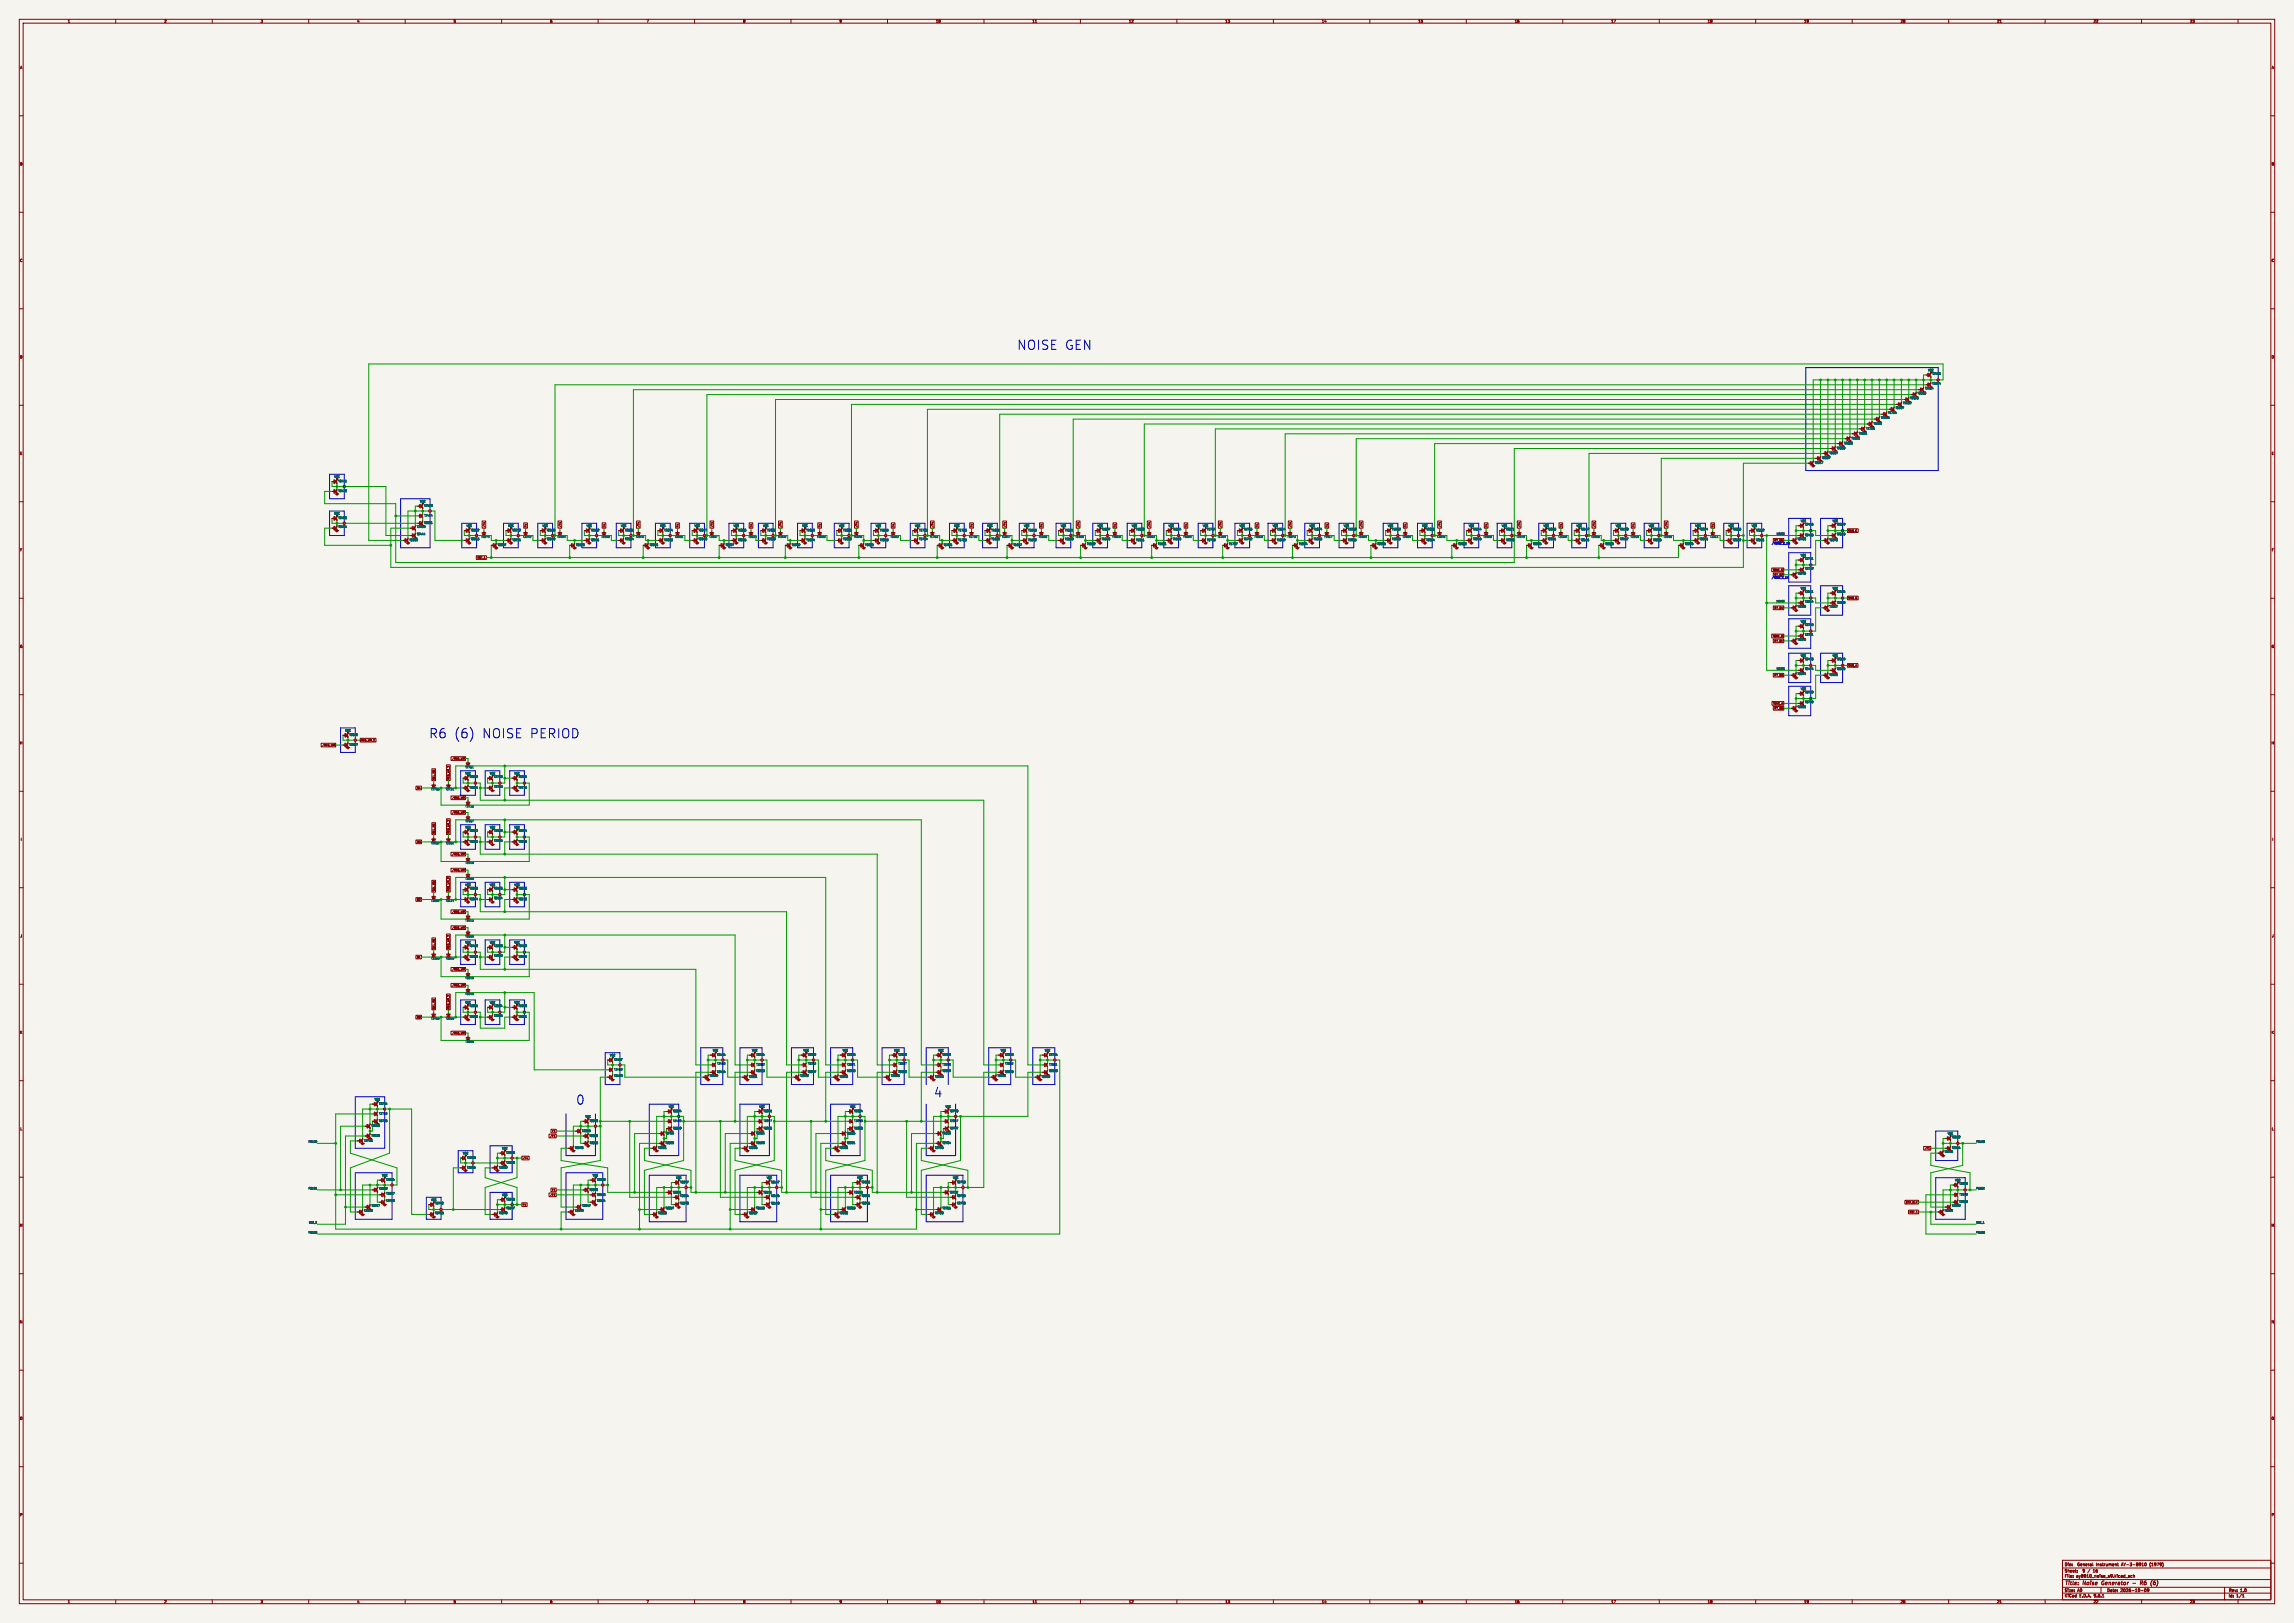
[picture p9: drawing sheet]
<svg xmlns="http://www.w3.org/2000/svg" width="1189mm" height="841mm" viewBox="0 0 1189 841" stroke-linecap="round" stroke-linejoin="round" font-family="sans-serif">
<defs><g id="words">
<g font-size="6.6" fill="#0000c2">
<text x="527" y="181">NOISE GEN</text>
<text x="222" y="383">R6 (6)</text>
<text x="249" y="383">NOISE PERIOD</text>
<text x="484" y="569">4</text>
<text x="298" y="573">0</text>
</g>
<g font-size="2.8" fill="#840000">
<text x="1070" y="822">Title:</text>
<text x="1080" y="822">Noise</text>
<text x="1090" y="822">Generator</text>
<text x="1112" y="822">R6</text>
<text x="1118" y="822">(6)</text>
</g>
<g font-size="2.1" fill="#840000">
<text x="1070" y="815">Sheet:</text>
<text x="1070" y="812">Die:</text>
<text x="1077" y="812">General</text>
<text x="1080" y="815">9</text>
<text x="1082" y="815">/</text>
<text x="1085" y="815">16</text>
<text x="1087" y="812">Instrument</text>
<text x="1100" y="812">AY-3-8910</text>
<text x="1115" y="812">(1979)</text>
<text x="1070" y="818">File:</text>
<text x="1076" y="818">ay8910_noise_s9.kicad_sch</text>
<text x="1070" y="828">KiCad</text>
<text x="1070" y="825">Size:</text>
<text x="1077" y="825">A0</text>
<text x="1078" y="828">E.D.A.</text>
<text x="1085" y="828">9.0.1</text>
<text x="1092" y="825">Date:</text>
<text x="1099" y="825">2026-10-09</text>
<text x="1155" y="825">Rev:</text>
<text x="1155" y="828">Id:</text>
<text x="1159" y="828">1/1</text>
<text x="1161" y="825">1.0</text>
</g>
<g font-size="1.8" fill="#840000">
<text x="35" y="12">1</text>
<text x="85" y="12">2</text>
<text x="135" y="12">3</text>
<text x="185" y="12">4</text>
<text x="235" y="12">5</text>
<text x="285" y="12">6</text>
<text x="335" y="12">7</text>
<text x="385" y="12">8</text>
<text x="435" y="12">9</text>
<text x="485" y="12">10</text>
<text x="535" y="12">11</text>
<text x="585" y="12">12</text>
<text x="635" y="12">13</text>
<text x="685" y="12">14</text>
<text x="735" y="12">15</text>
<text x="785" y="12">16</text>
<text x="835" y="12">17</text>
<text x="885" y="12">18</text>
<text x="935" y="12">19</text>
<text x="985" y="12">20</text>
<text x="1035" y="12">21</text>
<text x="1085" y="12">22</text>
<text x="1135" y="12">23</text>
<text x="10" y="36">A</text>
<text x="1177" y="36">A</text>
<text x="10" y="86">B</text>
<text x="1177" y="86">B</text>
<text x="10" y="136">C</text>
<text x="1177" y="136">C</text>
<text x="10" y="186">D</text>
<text x="1177" y="186">D</text>
<text x="10" y="236">E</text>
<text x="1177" y="236">E</text>
<text x="10" y="286">F</text>
<text x="1177" y="286">F</text>
<text x="10" y="336">G</text>
<text x="1177" y="336">G</text>
<text x="10" y="386">H</text>
<text x="1177" y="386">H</text>
<text x="11" y="436">I</text>
<text x="1178" y="436">I</text>
<text x="10" y="486">J</text>
<text x="1177" y="486">J</text>
<text x="10" y="536">K</text>
<text x="1177" y="536">K</text>
<text x="10" y="586">L</text>
<text x="1177" y="586">L</text>
<text x="10" y="636">M</text>
<text x="1177" y="636">M</text>
<text x="10" y="686">N</text>
<text x="1177" y="686">N</text>
<text x="10" y="736">O</text>
<text x="1177" y="736">O</text>
<text x="10" y="786">P</text>
<text x="1177" y="786">P</text>
<text x="35" y="831">1</text>
<text x="85" y="831">2</text>
<text x="135" y="831">3</text>
<text x="185" y="831">4</text>
<text x="235" y="831">5</text>
<text x="285" y="831">6</text>
<text x="335" y="831">7</text>
<text x="385" y="831">8</text>
<text x="435" y="831">9</text>
<text x="485" y="831">10</text>
<text x="535" y="831">11</text>
<text x="585" y="831">12</text>
<text x="635" y="831">13</text>
<text x="685" y="831">14</text>
<text x="735" y="831">15</text>
<text x="785" y="831">16</text>
<text x="835" y="831">17</text>
<text x="885" y="831">18</text>
<text x="935" y="831">19</text>
<text x="985" y="831">20</text>
<text x="1035" y="831">21</text>
<text x="1085" y="831">22</text>
<text x="1135" y="831">23</text>
</g>
<g font-size="1.3" fill="#006464">
<text x="999" y="193">VCC</text>
<text x="1001" y="194">T2415</text>
<text x="1001" y="199">T2224</text>
<text x="990" y="207">T2020</text>
<text x="979" y="215">T1704</text>
<text x="982" y="212">T1817</text>
<text x="971" y="220">T1622</text>
<text x="959" y="228">T1928</text>
<text x="963" y="225">T1821</text>
<text x="967" y="223">T1725</text>
<text x="952" y="233">T2060</text>
<text x="956" y="230">T2023</text>
<text x="944" y="238">T2237</text>
<text x="948" y="235">T2107</text>
<text x="940" y="241">T2317</text>
<text x="173" y="248">VCC</text>
<text x="175" y="250">T2471</text>
<text x="175" y="255">T2470</text>
<text x="218" y="260">VCC</text>
<text x="220" y="263">T2413</text>
<text x="173" y="267">VCC</text>
<text x="175" y="269">T2486</text>
<text x="220" y="268">T2414</text>
<text x="175" y="274">T2494</text>
<text x="220" y="272">T2391</text>
<text x="242" y="273">VCC</text>
<text x="244" y="275">T2312</text>
<text x="263" y="273">VCC</text>
<text x="265" y="275">T2272</text>
<text x="281" y="273">VCC</text>
<text x="283" y="275">T2188</text>
<text x="304" y="273">VCC</text>
<text x="306" y="275">T2152</text>
<text x="322" y="273">VCC</text>
<text x="324" y="275">T2083</text>
<text x="342" y="273">VCC</text>
<text x="344" y="275">T2074</text>
<text x="360" y="273">VCC</text>
<text x="362" y="275">T2047</text>
<text x="380" y="273">VCC</text>
<text x="382" y="275">T2036</text>
<text x="395" y="273">VCC</text>
<text x="398" y="275">T1996</text>
<text x="416" y="273">VCC</text>
<text x="418" y="275">T1969</text>
<text x="435" y="273">VCC</text>
<text x="437" y="275">T1885</text>
<text x="454" y="273">VCC</text>
<text x="456" y="275">T1845</text>
<text x="474" y="273">VCC</text>
<text x="476" y="275">T1793</text>
<text x="494" y="273">VCC</text>
<text x="497" y="275">T1756</text>
<text x="512" y="273">VCC</text>
<text x="514" y="275">T1680</text>
<text x="531" y="273">VCC</text>
<text x="533" y="275">T1645</text>
<text x="550" y="273">VCC</text>
<text x="552" y="275">T1591</text>
<text x="569" y="273">VCC</text>
<text x="571" y="275">T1587</text>
<text x="587" y="273">VCC</text>
<text x="589" y="275">T1639</text>
<text x="606" y="273">VCC</text>
<text x="608" y="275">T1664</text>
<text x="623" y="273">VCC</text>
<text x="625" y="275">T1754</text>
<text x="642" y="273">VCC</text>
<text x="645" y="275">T1785</text>
<text x="660" y="273">VCC</text>
<text x="662" y="275">T1844</text>
<text x="679" y="273">VCC</text>
<text x="681" y="275">T1874</text>
<text x="696" y="273">VCC</text>
<text x="699" y="275">T1959</text>
<text x="719" y="273">VCC</text>
<text x="721" y="275">T1993</text>
<text x="737" y="273">VCC</text>
<text x="739" y="275">T2033</text>
<text x="761" y="273">VCC</text>
<text x="763" y="275">T2044</text>
<text x="778" y="273">VCC</text>
<text x="780" y="275">T2071</text>
<text x="800" y="273">VCC</text>
<text x="802" y="275">T2080</text>
<text x="817" y="273">VCC</text>
<text x="819" y="275">T2147</text>
<text x="837" y="273">VCC</text>
<text x="839" y="275">T2178</text>
<text x="854" y="273">VCC</text>
<text x="857" y="275">T2268</text>
<text x="879" y="273">VCC</text>
<text x="881" y="275">T2294</text>
<text x="896" y="273">VCC</text>
<text x="898" y="275">T2353</text>
<text x="908" y="273">VCC</text>
<text x="910" y="275">T2552</text>
<text x="933" y="271">VCC</text>
<text x="935" y="272">T2496</text>
<text x="950" y="271">VCC</text>
<text x="952" y="272">T2579</text>
<text x="212" y="281">T2390</text>
<text x="216" y="277">T2444</text>
<text x="244" y="280">T2313</text>
<text x="249" y="279">T2274</text>
<text x="265" y="281">T2271</text>
<text x="271" y="279">T2242</text>
<text x="283" y="280">T2189</text>
<text x="289" y="279">T2154</text>
<text x="306" y="281">T2151</text>
<text x="312" y="279">T2108</text>
<text x="324" y="280">T2084</text>
<text x="329" y="279">T2075</text>
<text x="344" y="281">T2073</text>
<text x="350" y="279">T2061</text>
<text x="362" y="280">T2048</text>
<text x="367" y="279">T2037</text>
<text x="382" y="281">T2035</text>
<text x="398" y="280">T1999</text>
<text x="403" y="279">T1970</text>
<text x="418" y="281">T1964</text>
<text x="423" y="279">T1935</text>
<text x="437" y="280">T1889</text>
<text x="442" y="279">T1846</text>
<text x="456" y="281">T1843</text>
<text x="461" y="279">T1822</text>
<text x="476" y="280">T1794</text>
<text x="482" y="279">T1763</text>
<text x="497" y="281">T1755</text>
<text x="502" y="279">T1726</text>
<text x="514" y="280">T1682</text>
<text x="519" y="279">T1647</text>
<text x="533" y="281">T1642</text>
<text x="538" y="279">T1623</text>
<text x="552" y="280">T1598</text>
<text x="557" y="279">T1588</text>
<text x="571" y="280">T1589</text>
<text x="576" y="279">T1619</text>
<text x="589" y="281">T1641</text>
<text x="594" y="279">T1663</text>
<text x="608" y="280">T1670</text>
<text x="613" y="279">T1694</text>
<text x="625" y="281">T1753</text>
<text x="631" y="279">T1784</text>
<text x="645" y="280">T1792</text>
<text x="650" y="279">T1816</text>
<text x="662" y="281">T1842</text>
<text x="667" y="279">T1873</text>
<text x="681" y="280">T1883</text>
<text x="686" y="279">T1917</text>
<text x="699" y="281">T1955</text>
<text x="704" y="279">T1994</text>
<text x="721" y="280">T1995</text>
<text x="727" y="279">T2019</text>
<text x="739" y="281">T2034</text>
<text x="745" y="279">T2045</text>
<text x="763" y="280">T2046</text>
<text x="769" y="279">T2056</text>
<text x="780" y="281">T2072</text>
<text x="786" y="279">T2079</text>
<text x="802" y="280">T2081</text>
<text x="807" y="279">T2103</text>
<text x="819" y="281">T2146</text>
<text x="825" y="279">T2183</text>
<text x="839" y="280">T2187</text>
<text x="845" y="279">T2215</text>
<text x="857" y="281">T2266</text>
<text x="862" y="279">T2293</text>
<text x="881" y="280">T2295</text>
<text x="886" y="279">T2311</text>
<text x="898" y="281">T2352</text>
<text x="910" y="281">T2501</text>
<text x="935" y="278">T2495</text>
<text x="948" y="281">T2578</text>
<text x="952" y="277">T2540</text>
<text x="258" y="283">T2257</text>
<text x="298" y="283">T2123</text>
<text x="337" y="283">T2066</text>
<text x="376" y="283">T2027</text>
<text x="410" y="283">T1942</text>
<text x="448" y="283">T1836</text>
<text x="489" y="283">T1735</text>
<text x="525" y="283">T1637</text>
<text x="563" y="283">T1602</text>
<text x="600" y="283">T1691</text>
<text x="637" y="283">T1797</text>
<text x="673" y="283">T1894</text>
<text x="714" y="283">T2005</text>
<text x="756" y="283">T2052</text>
<text x="794" y="283">T2085</text>
<text x="832" y="283">T2205</text>
<text x="873" y="283">T2296</text>
<text x="933" y="288">VCC</text>
<text x="935" y="290">T3741</text>
<text x="932" y="298">T3143</text>
<text x="935" y="295">T3722</text>
<text x="933" y="306">VCC</text>
<text x="950" y="306">VCC</text>
<text x="935" y="307">T2511</text>
<text x="952" y="307">T2615</text>
<text x="935" y="312">T2514</text>
<text x="948" y="315">T2617</text>
<text x="952" y="313">T2553</text>
<text x="933" y="323">VCC</text>
<text x="935" y="330">T3721</text>
<text x="935" y="324">T3740</text>
<text x="933" y="340">VCC</text>
<text x="950" y="340">VCC</text>
<text x="935" y="342">T2473</text>
<text x="935" y="347">T2474</text>
<text x="952" y="342">T2649</text>
<text x="952" y="347">T2580</text>
<text x="948" y="350">T2616</text>
<text x="933" y="358">VCC</text>
<text x="935" y="359">T3739</text>
<text x="935" y="364">T3720</text>
<text x="179" y="379">VCC</text>
<text x="181" y="381">T2675</text>
<text x="181" y="387">T2657</text>
<text x="241" y="398">T2761</text>
<text x="241" y="401">VCC</text>
<text x="254" y="401">VCC</text>
<text x="266" y="401">VCC</text>
<text x="243" y="403">T2813</text>
<text x="256" y="403">T2739</text>
<text x="269" y="403">T2831</text>
<text x="223" y="410">T2703</text>
<text x="231" y="410">T2721</text>
<text x="243" y="409">T2814</text>
<text x="256" y="408">T2783</text>
<text x="269" y="409">T2776</text>
<text x="241" y="419">T2720</text>
<text x="241" y="426">T2957</text>
<text x="241" y="429">VCC</text>
<text x="243" y="431">T3012</text>
<text x="254" y="429">VCC</text>
<text x="256" y="431">T2939</text>
<text x="266" y="429">VCC</text>
<text x="269" y="431">T3024</text>
<text x="223" y="438">T2902</text>
<text x="231" y="438">T2931</text>
<text x="243" y="437">T3011</text>
<text x="256" y="436">T2985</text>
<text x="269" y="437">T2975</text>
<text x="241" y="448">T2918</text>
<text x="241" y="456">T3159</text>
<text x="241" y="459">VCC</text>
<text x="243" y="461">T3215</text>
<text x="254" y="459">VCC</text>
<text x="256" y="461">T3135</text>
<text x="266" y="459">VCC</text>
<text x="269" y="461">T3230</text>
<text x="223" y="467">T3092</text>
<text x="231" y="467">T3114</text>
<text x="243" y="467">T3214</text>
<text x="256" y="466">T3184</text>
<text x="269" y="467">T3176</text>
<text x="241" y="478">T3113</text>
<text x="241" y="486">T3355</text>
<text x="241" y="489">VCC</text>
<text x="243" y="491">T3410</text>
<text x="254" y="489">VCC</text>
<text x="256" y="491">T3338</text>
<text x="266" y="489">VCC</text>
<text x="269" y="491">T3422</text>
<text x="223" y="497">T3303</text>
<text x="231" y="497">T3320</text>
<text x="243" y="496">T3409</text>
<text x="256" y="496">T3380</text>
<text x="269" y="496">T3375</text>
<text x="241" y="507">T3319</text>
<text x="241" y="516">T3546</text>
<text x="241" y="520">VCC</text>
<text x="243" y="522">T3591</text>
<text x="254" y="520">VCC</text>
<text x="256" y="522">T3524</text>
<text x="266" y="520">VCC</text>
<text x="269" y="522">T3609</text>
<text x="243" y="528">T3592</text>
<text x="256" y="527">T3566</text>
<text x="269" y="528">T3561</text>
<text x="223" y="528">T3486</text>
<text x="231" y="528">T3506</text>
<text x="241" y="540">T3505</text>
<text x="369" y="545">VCC</text>
<text x="390" y="545">VCC</text>
<text x="416" y="545">VCC</text>
<text x="437" y="545">VCC</text>
<text x="463" y="545">VCC</text>
<text x="486" y="545">VCC</text>
<text x="519" y="545">VCC</text>
<text x="541" y="545">VCC</text>
<text x="316" y="548">VCC</text>
<text x="318" y="550">T3487</text>
<text x="371" y="547">T3424</text>
<text x="371" y="552">T3450</text>
<text x="392" y="547">T3304</text>
<text x="418" y="552">T3263</text>
<text x="418" y="547">T3232</text>
<text x="439" y="547">T3093</text>
<text x="465" y="552">T3057</text>
<text x="465" y="547">T3029</text>
<text x="488" y="547">T2903</text>
<text x="521" y="552">T2862</text>
<text x="521" y="547">T2833</text>
<text x="544" y="547">T2704</text>
<text x="318" y="555">T3469</text>
<text x="371" y="556">T3454</text>
<text x="392" y="556">T3283</text>
<text x="392" y="552">T3282</text>
<text x="418" y="556">T3267</text>
<text x="439" y="556">T3073</text>
<text x="439" y="552">T3071</text>
<text x="465" y="556">T3058</text>
<text x="488" y="556">T2879</text>
<text x="488" y="552">T2878</text>
<text x="521" y="556">T2869</text>
<text x="544" y="556">T2683</text>
<text x="544" y="552">T2681</text>
<text x="318" y="558">T3470</text>
<text x="388" y="559">T3281</text>
<text x="435" y="559">T3072</text>
<text x="485" y="559">T2880</text>
<text x="540" y="559">T2682</text>
<text x="194" y="570">VCC</text>
<text x="196" y="573">T3754</text>
<text x="346" y="574">VCC</text>
<text x="393" y="574">VCC</text>
<text x="440" y="574">VCC</text>
<text x="490" y="574">VCC</text>
<text x="196" y="582">T3735</text>
<text x="196" y="578">T3753</text>
<text x="303" y="579">VCC</text>
<text x="305" y="582">T3576</text>
<text x="349" y="582">T3438</text>
<text x="349" y="576">T3394</text>
<text x="396" y="582">T3247</text>
<text x="396" y="576">T3201</text>
<text x="443" y="576">T3004</text>
<text x="443" y="582">T3040</text>
<text x="492" y="576">T2798</text>
<text x="492" y="582">T2847</text>
<text x="192" y="584">T3736</text>
<text x="302" y="587">T3610</text>
<text x="345" y="588">T3423</text>
<text x="349" y="585">T3399</text>
<text x="392" y="588">T3231</text>
<text x="396" y="585">T3200</text>
<text x="439" y="588">T3025</text>
<text x="443" y="585">T3000</text>
<text x="488" y="588">T2830</text>
<text x="492" y="585">T2797</text>
<text x="189" y="592">T3756</text>
<text x="192" y="589">T3726</text>
<text x="305" y="589">T3623</text>
<text x="305" y="593">T3583</text>
<text x="345" y="593">T3389</text>
<text x="392" y="593">T3190</text>
<text x="439" y="593">T2991</text>
<text x="488" y="593">T2794</text>
<text x="1009" y="588">VCC</text>
<text x="1012" y="590">T3662</text>
<text x="240" y="598">VCC</text>
<text x="260" y="596">VCC</text>
<text x="262" y="598">T2590</text>
<text x="298" y="595">T3573</text>
<text x="341" y="595">T3391</text>
<text x="388" y="595">T3196</text>
<text x="435" y="595">T2993</text>
<text x="485" y="595">T2796</text>
<text x="1008" y="598">T3703</text>
<text x="1012" y="595">T3664</text>
<text x="242" y="601">T2630</text>
<text x="242" y="606">T2626</text>
<text x="258" y="606">T2589</text>
<text x="262" y="603">T2588</text>
<text x="198" y="610">VCC</text>
<text x="200" y="612">T3684</text>
<text x="307" y="610">VCC</text>
<text x="309" y="612">T3533</text>
<text x="350" y="611">VCC</text>
<text x="397" y="611">VCC</text>
<text x="444" y="611">VCC</text>
<text x="494" y="611">VCC</text>
<text x="196" y="617">T3698</text>
<text x="305" y="617">T3508</text>
<text x="352" y="613">T3347</text>
<text x="399" y="613">T3147</text>
<text x="446" y="613">T2950</text>
<text x="496" y="613">T2748</text>
<text x="1013" y="612">VCC</text>
<text x="1015" y="614">T3653</text>
<text x="200" y="623">T3709</text>
<text x="200" y="619">T3697</text>
<text x="223" y="622">VCC</text>
<text x="260" y="620">VCC</text>
<text x="262" y="622">T2545</text>
<text x="309" y="620">T3503</text>
<text x="309" y="623">T3534</text>
<text x="349" y="619">T3321</text>
<text x="352" y="620">T3314</text>
<text x="396" y="619">T3111</text>
<text x="399" y="620">T3106</text>
<text x="443" y="619">T2916</text>
<text x="446" y="620">T2911</text>
<text x="492" y="619">T2722</text>
<text x="496" y="620">T2716</text>
<text x="1015" y="620">T3670</text>
<text x="1015" y="623">T3663</text>
<text x="192" y="625">T3717</text>
<text x="225" y="624">T3742</text>
<text x="225" y="629">T3725</text>
<text x="262" y="627">T2547</text>
<text x="302" y="625">T3547</text>
<text x="345" y="627">T3357</text>
<text x="352" y="624">T3348</text>
<text x="388" y="629">T3152</text>
<text x="392" y="627">T3160</text>
<text x="399" y="624">T3148</text>
<text x="435" y="629">T2958</text>
<text x="439" y="627">T2963</text>
<text x="446" y="624">T2946</text>
<text x="485" y="629">T2750</text>
<text x="488" y="627">T2751</text>
<text x="496" y="624">T2749</text>
<text x="1012" y="625">T3692</text>
</g>
<g font-size="1.3" fill="#840000">
<text x="998" y="202">T2104</text>
<text x="986" y="210">T1922</text>
<text x="994" y="204">T2058</text>
<text x="975" y="217">T1620</text>
<text x="216" y="274">T2428</text>
<text x="252" y="273" transform="rotate(-90 252 273)">/F4</text>
<text x="273" y="273" transform="rotate(-90 273 273)">F4</text>
<text x="291" y="273" transform="rotate(-90 291 273)">/F4</text>
<text x="314" y="273" transform="rotate(-90 314 273)">F4</text>
<text x="332" y="273" transform="rotate(-90 332 273)">/F4</text>
<text x="352" y="273" transform="rotate(-90 352 273)">F4</text>
<text x="370" y="273" transform="rotate(-90 370 273)">/F4</text>
<text x="390" y="273" transform="rotate(-90 390 273)">F4</text>
<text x="405" y="273" transform="rotate(-90 405 273)">/F4</text>
<text x="426" y="273" transform="rotate(-90 426 273)">F4</text>
<text x="445" y="273" transform="rotate(-90 445 273)">/F4</text>
<text x="464" y="273" transform="rotate(-90 464 273)">F4</text>
<text x="484" y="273" transform="rotate(-90 484 273)">/F4</text>
<text x="504" y="273" transform="rotate(-90 504 273)">F4</text>
<text x="521" y="273" transform="rotate(-90 521 273)">/F4</text>
<text x="541" y="273" transform="rotate(-90 541 273)">F4</text>
<text x="560" y="273" transform="rotate(-90 560 273)">/F4</text>
<text x="579" y="273" transform="rotate(-90 579 273)">F4</text>
<text x="596" y="273" transform="rotate(-90 596 273)">/F4</text>
<text x="615" y="273" transform="rotate(-90 615 273)">F4</text>
<text x="633" y="273" transform="rotate(-90 633 273)">/F4</text>
<text x="652" y="273" transform="rotate(-90 652 273)">F4</text>
<text x="669" y="273" transform="rotate(-90 669 273)">/F4</text>
<text x="688" y="273" transform="rotate(-90 688 273)">F4</text>
<text x="706" y="273" transform="rotate(-90 706 273)">/F4</text>
<text x="729" y="273" transform="rotate(-90 729 273)">F4</text>
<text x="747" y="273" transform="rotate(-90 747 273)">/F4</text>
<text x="771" y="273" transform="rotate(-90 771 273)">F4</text>
<text x="788" y="273" transform="rotate(-90 788 273)">/F4</text>
<text x="810" y="273" transform="rotate(-90 810 273)">F4</text>
<text x="827" y="273" transform="rotate(-90 827 273)">/F4</text>
<text x="847" y="273" transform="rotate(-90 847 273)">F4</text>
<text x="864" y="273" transform="rotate(-90 864 273)">/F4</text>
<text x="889" y="273" transform="rotate(-90 889 273)">F4</text>
<text x="958" y="276">SND_C</text>
<text x="932" y="280">T2408</text>
<text x="247" y="290">RST_1</text>
<text x="919" y="296">TONE_C</text>
<text x="958" y="311">SND_B</text>
<text x="919" y="316">R7_B4</text>
<text x="932" y="315">T2516</text>
<text x="919" y="330">TONE_B</text>
<text x="919" y="333">R7_B1</text>
<text x="932" y="332">T3345</text>
<text x="958" y="346">SND_A</text>
<text x="919" y="351">R7_B3</text>
<text x="932" y="350">T2974</text>
<text x="919" y="365">TONE_A</text>
<text x="919" y="368">R7_B0</text>
<text x="932" y="367">T3531</text>
<text x="167" y="387">/REG_WR</text>
<text x="187" y="384">REG_WR_2</text>
<text x="234" y="394">/REG_WR</text>
<text x="226" y="404" transform="rotate(-90 226 404)">SEL_R6</text>
<text x="233" y="404" transform="rotate(-90 233 404)">REG_WR_2</text>
<text x="216" y="409">B4</text>
<text x="234" y="414">/REG_WR</text>
<text x="234" y="422">/REG_WR</text>
<text x="216" y="437">B3</text>
<text x="226" y="432" transform="rotate(-90 226 432)">SEL_R6</text>
<text x="233" y="432" transform="rotate(-90 233 432)">REG_WR_2</text>
<text x="234" y="443">/REG_WR</text>
<text x="234" y="452">/REG_WR</text>
<text x="226" y="462" transform="rotate(-90 226 462)">SEL_R6</text>
<text x="233" y="462" transform="rotate(-90 233 462)">REG_WR_2</text>
<text x="216" y="467">B2</text>
<text x="234" y="473">/REG_WR</text>
<text x="234" y="481">/REG_WR</text>
<text x="226" y="492" transform="rotate(-90 226 492)">SEL_R6</text>
<text x="233" y="492" transform="rotate(-90 233 492)">REG_WR_2</text>
<text x="216" y="497">B1</text>
<text x="234" y="503">/REG_WR</text>
<text x="234" y="511">/REG_WR</text>
<text x="216" y="528">B0</text>
<text x="226" y="523" transform="rotate(-90 226 523)">SEL_R6</text>
<text x="233" y="523" transform="rotate(-90 233 523)">REG_WR_2</text>
<text x="234" y="536">/REG_WR</text>
<text x="368" y="558">T3449</text>
<text x="415" y="558">T3262</text>
<text x="462" y="558">T3053</text>
<text x="517" y="558">T2861</text>
<text x="286" y="587">F1</text>
<text x="285" y="589">/F1</text>
<text x="997" y="596">/F1</text>
<text x="271" y="601">/F4</text>
<text x="286" y="617">F1</text>
<text x="285" y="620">/F1</text>
<text x="988" y="624">CNT_CLK</text>
<text x="189" y="628">T3693</text>
<text x="258" y="629">T2548</text>
<text x="271" y="625">F4</text>
<text x="298" y="628">T3548</text>
<text x="341" y="629">T3356</text>
<text x="990" y="629">RST_1</text>
<text x="1008" y="628">T3691</text>
</g>
<text font-size="1.3" fill="#009600" x="388" y="279">T2024</text>
<g font-size="1.3" fill="#0000c2">
<text x="919" y="281">R7_B5</text>
<text x="918" y="282">/NOISE_C_EN</text>
<text x="919" y="299">R7_B2</text>
<text x="918" y="300">/TONE_C_EN</text>
</g>
<g font-size="1.3" fill="#0f0f0f">
<text x="921" y="277">NOISE</text>
<text x="921" y="312">NOISE</text>
<text x="921" y="347">NOISE</text>
<text x="160" y="592">FOLD2</text>
<text x="1024" y="592">FOLD2</text>
<text x="160" y="616">FOLD1</text>
<text x="1024" y="616">FOLD1</text>
<text x="160" y="634">RST_1</text>
<text x="1024" y="634">RST_1</text>
<text x="160" y="639">FOLD3</text>
<text x="1024" y="639">FOLD3</text>
</g>
</g></defs>
<path d="M0 0h1189v841h-1189z" fill="#f5f4ef" stroke="#f5f4ef" stroke-width=".52"/>
<g fill="none" stroke="#840000" stroke-width=".52">
<path d="M10 10h1169v821h-1169zM12 12h1165v817h-1165zM60 10v2M110 10v2M160 10v2M210 10v2M260 10v2M310 10v2M360 10v2M410 10v2M460 10v2M510 10v2"/>
<path d="M537 12h.1M560 10v2M610 10v2M660 10v2M710 10v2M760 10v2M810 10v2M860 10v2M910 10v2M960 10v2M1010 10v2M1037 12h.1"/>
<path d="M1060 10v2M1110 10v2M1160 10v2M10 60h2M1177 60h2M10 110h2M1177 110h2M10 160h2M1177 160h2M998 199h1M998 194h1M999 193v2"/>
<path d="M999 198v2M999 193v1M999 194v1M999 195h.1M999 198v1M999 199v1M999 200h.1M1000 199h1M1000 195h1v1M1000 194h1M1001 199h-1l1 1M1001 194h-1l1 1"/>
<path d="M1001 193h.1M1001 198v1h-1M1001 192v2h-1M10 210h2M968 220h1M969 219v2M969 219h.1M969 220h.1M969 220h1M970 219l-1 1h1M970 218v1h-1M972 217h.1"/>
<path d="M973 216v2M973 216v1M973 217h.1M973 218h.1M973 217h1M973 218h1M973 218h2M973 219h2M974 217h-1l1 1M974 218h.1M974 216v1h-1M975 215h1"/>
<path d="M976 214v2M977 214h.1M977 214v1M977 215v1M977 215h1M977 215h1v1M978 214l-1 1h1M978 213v1h-1M979 212h1M980 211v2M980 211v1M980 212h.1"/>
<path d="M980 213h.1M981 212h1M981 213h1M981 212h.1M982 211h-1M983 210h1M984 209v1M984 209h.1M984 210v1M985 210h1M985 210h1v1M985 209v1"/>
<path d="M986 208v1h-1M987 207h1M988 206v2M988 206v1M988 207h.1M988 207v1M988 207h1M988 208h1M989 207h-1h1M989 206h-1M991 204h.1M992 204v1"/>
<path d="M992 203v1M992 205h.1M992 204h1M992 205h1v1M993 204h-1l1 1M993 203v1h-1M994 202h1M995 201v2M996 201h.1M996 202h.1M996 202v1M996 202h1"/>
<path d="M996 203h1M997 202h-1h1M997 201h-1M1000 200h1v1M1177 210h2M938 239v2M939 239v1M939 240h.1M940 240h-1h1M940 239h-1M941 237h1M942 237v1"/>
<path d="M942 236v1M942 238v1M943 237h1M943 238h1v1M943 239h2M943 239h1M943 237v1M944 239h.1M944 236v1h-1M945 235h1M946 234v2M946 234v1"/>
<path d="M946 235h.1M946 235v1M946 236h1M946 235h1M946 236h2M947 237h1M947 235h-1h1M947 236h.1M947 234h-1M949 232h1M950 232v1M950 231v1"/>
<path d="M950 233h.1M950 232h1M950 233h1v1M950 234h2M951 234h1M951 232h-1l1 1M951 234h.1M951 231v1h-1M952 230h1M953 229v2M954 229h.1M954 230h.1"/>
<path d="M954 230v1M954 230h1M954 231h1M954 231h2M955 229l-1 1h1M955 231h.1M955 229h-1M956 227h1M957 226v2M958 226v1M958 227v1M958 228h.1"/>
<path d="M958 227h1M958 228h1v1M958 229h2M958 229h1M959 227h-1l1 1M959 229h.1M959 226v1h-1M960 225h1M961 224v2M961 224h.1M961 225h.1M961 225v1"/>
<path d="M962 225h1M962 225h1v1M962 226h2M962 226h1M962 224v1M963 226h.1M963 224h-1M964 222h1M965 221v2M965 221v1M965 222h.1M965 223h.1"/>
<path d="M965 222h1M965 223h1v1M966 224h1M966 222h-1l1 1M966 224h.1M966 221v1h-1M969 220v1M969 220h1v1M969 221h2M970 221h1M970 221h.1M10 260h2"/>
<path d="M172 250h1M172 255h1M173 249v1M173 254v2M173 249h.1M173 250v1M173 254h.1M173 254v1M173 255v1M174 250h1v1M174 255h1v1M174 250h1"/>
<path d="M174 255h1M174 256h2M174 256h1M174 257h1M174 249v1M174 254v1M175 248h.1M175 256h.1M175 248v1h-1M175 253v1h-1M937 240h1M939 240v1"/>
<path d="M939 240h1M939 241h1M939 241h2M939 242h1M940 241h.1M1177 260h2M172 274h1M172 269h1M173 268v1M173 273v2M173 268h.1M173 269v1"/>
<path d="M173 273h.1M173 273v1M173 274v1M174 274h1v1M174 274h1M174 269h1M174 269h1v1M174 275h2M174 275h1M174 276h1M174 268v1M174 273v1"/>
<path d="M175 275h.1M175 267h.1M175 272v1h-1M175 267v1h-1M210 279v2M210 279v1M210 280h.1M211 280h-1h1M211 279h-1M213 277h1M213 274h1M214 273v2"/>
<path d="M214 277v1M214 273h.1M214 273v1M214 274v1M214 276v1M214 278v1M214 274h1v1M214 277h1M214 278h1v1M214 274h1M214 279h2M215 279h1"/>
<path d="M215 273l-1 1h1M215 277h-1l1 1M215 279h.1M215 272v1h-1M215 276v1h-1M217 262h.1M217 267h.1M217 271h.1M217 261v2M217 266v2M217 270v2M218 261v1"/>
<path d="M218 262h.1M218 263h.1M218 266v1M218 267v1M218 268h.1M218 270v1M218 271h.1M218 272h.1M218 272h1M218 263h1v1M218 268h1v1M218 262h1"/>
<path d="M218 267h1M218 271h1M219 262h-1l1 1M219 267h-1l1 1M219 271h-1l1 1M219 261h.1M219 260v2h-1M219 266v1h-1M219 270v1h-1M241 275h1M242 274v2M242 279v2"/>
<path d="M242 274v1M242 275h.1M242 275v1M242 279v1M242 280h.1M242 275h1M242 276h1M243 275h-1h1M243 280h-1h1M243 274h.1M243 279h-1M243 273v1h-1"/>
<path d="M250 276h.1M250 270h2v4h-2zM250 276h2M250 276v1M250 277l1-1v1M251 276h.1M251 271h.1M251 275v1M251 276v1M251 276h1M262 275h1M263 274v2"/>
<path d="M263 279v2M264 274v1M264 275h.1M264 275v1M264 279v1M264 280h.1M264 275h1M264 276h1M265 275h-1h1M265 280h-1h1M265 274h.1M265 279h-1"/>
<path d="M265 273v1h-1M271 276h1M271 271h2v3h-2zM272 276h1M272 276v1M272 277v-1l1 1M272 275v1M273 276h.1M273 276v1M280 275h1M281 274v2M281 279v2"/>
<path d="M281 274v1M281 275h.1M281 275v1M281 279v1M281 280h.1M282 276h1M282 275h1M282 280h.1M282 275h.1M283 274h.1M283 279h-1M283 273v1h-1"/>
<path d="M289 276h1M289 270h2v4h-2zM289 276h2M290 276v1M290 277v-1l1 1M290 276h.1M290 271h1M290 275v1M290 271h.1M291 276h.1M291 276v1M303 275h1"/>
<path d="M304 274v2M304 279v2M304 274v1M304 275h.1M304 275v1M304 279v1M304 280h.1M304 275h1M304 276h1M305 280h-1h1M305 275h-1h1M305 274h.1"/>
<path d="M305 279h-1M305 273v1h-1M312 276h1M312 271h2v3h-2zM312 276h2M312 276v1M313 277v-1v1M313 276h.1M313 275v1M313 276v1M313 276h1M314 276v1"/>
<path d="M321 275h1M322 274v2M322 279v2M322 274v1M322 275h.1M322 275v1M322 279v1M322 280h.1M322 275h1M322 276h1M323 280h-1h1M323 275h-1h1"/>
<path d="M323 274h.1M323 279h-1M323 273v1h-1M330 276h.1M330 270h2v4h-2zM330 276h2M330 276v1M330 277l1-1v1M331 276h.1M331 271h.1M331 275v1M331 276v1"/>
<path d="M331 276h1M341 275h1M342 274v2M342 279v2M342 274v1M342 275h.1M342 275v1M342 279v1M342 280h.1M343 275h1M343 276h1M343 275h.1"/>
<path d="M343 280h.1M344 274h.1M344 279h-1M344 273v1h-1M350 276h1M350 271h2v3h-2zM350 276h2M351 276v1M351 277v-1l1 1M351 276h.1M351 275v1M352 276h.1"/>
<path d="M352 276v1M359 275h1M360 274v2M360 279v2M360 274v1M360 275h.1M360 275v1M360 279v1M360 280h.1M360 275h1M360 276h1M361 280h-1h1"/>
<path d="M361 275h-1h1M361 274h.1M361 279h-1M361 273v1h-1M368 276h.1M368 270h2v4h-2zM368 276h2M368 276v1M369 277v-1v1M369 276h.1M369 271h.1M369 275v1"/>
<path d="M369 276v1M369 276h1M370 276v1M379 275h1M380 274v2M380 279v2M380 274v1M380 275h.1M380 275v1M380 279v1M380 280h.1M381 275h1"/>
<path d="M381 276h1M381 280h.1M381 275h.1M382 274h.1M382 279h-1M382 273v1h-1M388 276h1M388 271h2v3h-2zM388 276h2M389 276v1M389 277v-1l1 1M389 276h.1"/>
<path d="M389 275v1M390 276h.1M390 276v1M394 275h1M395 274v2M395 279v2M396 274v1M396 275h.1M396 275v1M396 279v1M396 280h.1M396 276h1"/>
<path d="M396 275h1M397 280h-1h1M397 275h-1h1M397 274h.1M397 273v1h-1M397 279h-1M403 276h1M404 270h1v4h-1zM404 276h1M404 276v1M404 277v-1l1 1M404 271h1"/>
<path d="M404 275v1M405 271h.1M405 276h1M405 276v1M415 275h1M416 274v2M416 279v2M416 274v1M416 275h.1M416 275v1M416 279v1M416 280h.1"/>
<path d="M416 275h1M416 276h1M417 280h-1h1M417 275h-1h1M417 274h.1M417 279h-1M417 273v1h-1M424 276h.1M424 271h2v3h-2zM424 276h2M424 276v1M424 277l1-1v1"/>
<path d="M425 276h.1M425 275v1M425 276v1M425 276h1M434 275h1M435 274v2M435 279v2M435 274v1M435 275h.1M435 275v1M435 279v1M435 280h.1"/>
<path d="M435 275h1M435 276h1M436 280h-1h1M436 275h-1h1M436 274h.1M436 279h-1M436 273v1h-1M443 276h.1M443 270h2v4h-2zM443 276h2M443 276v1M443 277l1-1v1"/>
<path d="M444 276h.1M444 271h.1M444 275v1M444 276v1M444 276h1M453 275h1M454 274v2M454 279v2M454 274v1M454 275h.1M454 275v1M454 279v1"/>
<path d="M454 280h.1M454 275h1M454 276h1M455 280h-1h1M455 275h-1h1M455 274h.1M455 279h-1M455 273v1h-1M462 276h.1M462 271h2v3h-2zM462 276h2M462 276v1"/>
<path d="M463 277v-1v1M463 276h.1M463 275v1M463 276v1M463 276h1M464 276v1M473 275h1M474 274v2M474 279v2M474 274v1M474 275h.1M474 275v1"/>
<path d="M474 279v1M474 280h.1M475 275h1M475 276h1M475 275h.1M475 280h.1M476 274h.1M476 279h-1M476 273v1h-1M482 276h1M482 270h2v4h-2zM482 276h2"/>
<path d="M483 276v1M483 277v-1l1 1M483 276h.1M483 271h1M483 275v1M483 271h.1M484 276h.1M484 276v1M493 275h1M494 274v2M494 279v2M495 274v1"/>
<path d="M495 275h.1M495 275v1M495 279v1M495 280h.1M495 275h1M495 276h1M496 275h-1h1M496 280h-1h1M496 274h.1M496 279h-1M496 273v1h-1M503 276h.1"/>
<path d="M503 271h2v3h-2zM503 276h1M503 276v1M503 277l1-1v1M504 275v1M504 276v1M504 276h1M511 275h.1M511 274v2M511 279v2M512 274v1M512 275h.1"/>
<path d="M512 275v1M512 279v1M512 280h.1M512 275h1M512 276h1M513 275h-1h1M513 280h-1h1M513 274h.1M513 279h-1M513 273v1h-1M520 276h.1M520 270h2v4h-2z"/>
<path d="M520 276h2M520 276v1M520 277l1-1v1M521 276h.1M521 271h.1M521 275v1M521 276v1M521 276h1M530 275h.1M531 274v2M531 279v2M531 274v1"/>
<path d="M531 275h.1M531 275v1M531 279v1M531 280h.1M531 275h1M531 276h1M532 275h-1h1M532 280h-1h1M532 274h.1M532 279h-1M532 273v1h-1M539 276h.1"/>
<path d="M539 271h2v3h-2zM539 276h2M539 276v1M539 277l1-1v1M540 276h.1M540 275v1M540 276v1M540 276h1M549 275h1M550 274v2M550 279v2M550 274v1"/>
<path d="M550 275h.1M550 275v1M550 279v1M550 280h.1M550 275h1M550 276h1M551 275h-1h1M551 280h-1h1M551 274h.1M551 279h-1M551 273v1h-1M558 276h.1"/>
<path d="M558 270h2v4h-2zM558 276h2M558 276v1M558 277l1-1v1M559 276h.1M559 271h.1M559 275v1M559 276v1M559 276h1M568 275h1M569 274v2M569 279v2"/>
<path d="M569 274v1M569 275h.1M569 275v1M569 279v1M569 280h.1M569 275h1M569 276h1M570 275h-1h1M570 280h-1h1M570 274h.1M570 279h-1M570 273v1h-1"/>
<path d="M577 276h.1M577 271h2v3h-2zM577 276h2M577 276v1M577 277l1-1v1M578 276h.1M578 275v1M578 276v1M578 276h1M585 275h1M586 274v2M586 279v2"/>
<path d="M587 274v1M587 275h.1M587 275v1M587 279v1M587 280h.1M587 275h1M587 276h1M588 280h-1h1M588 275h-1h1M588 274h.1M588 279h-1M588 273v1h-1"/>
<path d="M595 276h.1M595 270h2v4h-2zM595 276h2M595 276v1M595 277l1-1v1M595 276h1M595 271h1M596 275v1M596 276v1M596 271h.1M596 276h1M605 275h.1"/>
<path d="M605 274v2M605 279v2M606 274v1M606 275h.1M606 275v1M606 279v1M606 280h.1M606 275h1M606 276h1M607 275h-1h1M607 280h-1h1M607 274h.1"/>
<path d="M607 279h-1M607 273v1h-1M614 276h.1M614 271h2v3h-2zM614 276h2M614 276v1M614 277l1-1v1M614 276h1M615 275v1M615 276v1M615 276h1M622 275h1"/>
<path d="M623 274v2M623 279v2M624 274v1M624 275h.1M624 275v1M624 279v1M624 280h.1M624 275h1M624 276h1M625 275h-1h1M625 280h-1h1M625 274h.1"/>
<path d="M625 279h-1M625 273v1h-1M631 276h1M632 270h1v4h-1zM632 276h1M632 276v1M632 277v-1l1 1M632 271h1M632 275v1M633 271h.1M633 276h.1M633 276v1"/>
<path d="M641 275h1M642 274v2M642 279v2M643 274v1M643 275h.1M643 275v1M643 279v1M643 280h.1M643 275h1M643 276h1M644 280h-1h1M644 275h-1h1"/>
<path d="M644 274h.1M644 279h-1M644 273v1h-1M650 276h1M651 271h1v3h-1zM651 276h1M651 276v1M651 277l1-1v1M652 275v1M652 276v1M652 276h1M658 275h1"/>
<path d="M659 274v2M659 279v2M660 274v1M660 275h.1M660 275v1M660 279v1M660 280h.1M660 275h1M660 276h1M661 275h-1h1M661 280h-1h1M661 274h.1"/>
<path d="M661 279h-1M661 273v1h-1M668 276h.1M668 270h2v4h-2zM668 276h2M668 276v1M668 277l1-1v1M668 276h1M669 271h.1M669 275v1M669 276v1M669 276h1"/>
<path d="M678 275h.1M678 274v2M678 279v2M679 274v1M679 275h.1M679 275v1M679 279v1M679 280h.1M679 275h1M679 276h1M680 275h-1h1M680 280h-1h1"/>
<path d="M680 274h.1M680 279h-1M680 273v1h-1M687 276h.1M687 271h2v3h-2zM687 276h2M687 276v1M687 277l1-1v1M688 276h.1M688 275v1M688 276v1M688 276h1"/>
<path d="M695 275h1M696 274v2M696 279v2M697 274v1M697 275h.1M697 275v1M697 279v1M697 280h.1M697 275h1M697 276h1M698 280h-1h1M698 275h-1h1"/>
<path d="M698 274h.1M698 279h-1M698 273v1h-1M704 276h1M705 270h1v4h-1zM705 276h1M705 276v1M705 277v-1l1 1M705 271h1M705 275v1M706 271h.1M706 276h.1"/>
<path d="M706 276v1M718 275h1M719 274v2M719 279v2M719 274v1M719 275h.1M719 275v1M719 279v1M719 280h.1M720 275h1M720 276h1M720 275h.1"/>
<path d="M720 280h.1M721 274h.1M721 279h-1M721 273v1h-1M727 276h1M727 271h2v3h-2zM727 276h2M728 276v1M728 277v-1l1 1M728 276h1M728 275v1M729 276h.1"/>
<path d="M729 276v1M736 275h1M737 274v2M737 279v2M737 274v1M737 275h.1M737 275v1M737 279v1M737 280h.1M737 275h2M737 276h2M738 280h-1h1"/>
<path d="M738 275h-1h1M739 274h.1M739 279h-2M739 273v1h-2M745 276h1M745 270h2v4h-2zM745 276h2M745 276v1M746 277v-1l1 1M746 276h.1M746 271h1M746 275v1"/>
<path d="M746 276v1M746 271h.1M747 276h.1M747 276v1M760 275h1M761 274v2M761 279v2M761 274v1M761 275h.1M761 275v1M761 279v1M761 280h.1"/>
<path d="M762 275h1M762 276h1M762 280h.1M762 275h.1M763 274h.1M763 279h-1M763 273v1h-1M769 276h1M769 271h2v3h-2zM769 276h2M770 276v1M770 277v-1l1 1"/>
<path d="M770 276h.1M770 275v1M771 276h.1M771 276v1M777 275h1M778 274v2M778 279v2M779 274v1M779 275h.1M779 275v1M779 279v1M779 280h.1"/>
<path d="M779 275h1M779 276h1M780 275h-1h1M780 280h-1h1M780 274h.1M780 279h-1M780 273v1h-1M786 276h1M786 270h2v4h-2zM787 276h1M787 276v1M787 277v-1l1 1"/>
<path d="M787 271h1M787 275v1M788 271h.1M788 276h.1M788 276v1M799 275h1M800 274v2M800 279v2M800 274v1M800 275h.1M800 275v1M800 279v1"/>
<path d="M800 280h.1M800 275h1M800 276h1M801 275h-1h1M801 280h-1h1M801 274h.1M801 279h-1M801 273v1h-1M808 276h1M808 271h2v3h-2zM808 276h2M808 276v1"/>
<path d="M809 277v-1v1M809 276h.1M809 275v1M809 276v1M809 276h1M810 276v1M816 275h1M817 274v2M817 279v2M817 274v1M817 275h.1M817 275v1"/>
<path d="M817 279v1M817 280h.1M818 275h1M818 276h1M818 275h.1M818 280h.1M819 274h.1M819 279h-1M819 273v1h-1M825 276h1M825 270h2v4h-2zM825 276h2"/>
<path d="M825 276v1M826 277v-1l1 1M826 276h.1M826 271h1M826 275v1M826 276v1M826 271h.1M827 276h.1M827 276v1M836 275h1M837 274v2M837 279v2"/>
<path d="M838 274v1M838 275h.1M838 275v1M838 279v1M838 280h.1M838 275h1M838 276h1M839 280h-1h1M839 275h-1h1M839 274h.1M839 279h-1M839 273v1h-1"/>
<path d="M845 276h1M846 271h1v3h-1zM846 276h1M846 276v1M846 277v-1l1 1M846 275v1M847 276h.1M847 276v1M853 275h1M854 274v2M854 279v2M855 274v1"/>
<path d="M855 275h.1M855 275v1M855 279v1M855 280h.1M855 275h1M855 276h1M856 280h-1h1M856 275h-1h1M856 274h.1M856 279h-1M856 273v1h-1M863 276h.1"/>
<path d="M863 270h2v4h-2zM863 276h1M863 276v1M863 277l1-1v1M863 271h1M864 275v1M864 276v1M864 271h.1M864 276h1M878 275h.1M879 274v2M879 279v2"/>
<path d="M879 274v1M879 275h.1M879 275v1M879 279v1M879 280h.1M879 275h1M879 276h1M880 275h-1h1M880 280h-1h1M880 274h.1M880 279h-1M880 273v1h-1"/>
<path d="M887 276h.1M887 271h2v3h-2zM887 276h2M887 276v1M887 277l1-1v1M888 276h.1M888 275v1M888 276v1M888 276h1M895 275h1M896 274v2M896 279v2"/>
<path d="M896 274v1M896 275h.1M896 275v1M896 279v1M896 280h.1M896 275h1M896 276h1M897 275h-1h1M897 280h-1h1M897 274h.1M897 279h-1M897 273v1h-1"/>
<path d="M907 275h1M908 274v2M908 279v2M908 274v1M908 275h.1M908 275v1M908 279v1M908 280h.1M908 275h1M908 276h1M909 275h-1h1M909 280h-1h1"/>
<path d="M909 274h.1M909 279h-1M909 273v1h-1M919 279h6v2h-6zM929 279v2M930 279v1M930 280h.1M931 280h-1h1M931 279h-1M932 272h1M932 277h1M933 272v1"/>
<path d="M933 277v1M933 271v1M933 273h.1M933 276v1M933 278v1M934 273h1v1M934 278h1v1M934 272h1M934 277h1M934 272v1M934 277v1M935 271h.1"/>
<path d="M935 271v1h-1M935 276v1h-1M946 279v2M946 279v1M946 280h.1M947 280h-1h1M947 279h-1M949 272h1M949 277h1M950 272v1M950 277v1M950 271v1"/>
<path d="M950 273h.1M950 276v1M950 278v1M950 272h1M950 273h1v1M950 278h1v1M950 277h1M950 279h2M951 279h1M951 277h-1l1 1M951 272h-1l1 1M951 279h.1"/>
<path d="M951 271h.1M951 271v1h-1M951 276v1h-1M958 274h5v2h-5zM209 280h1M210 280v1M210 280h1M210 281h1M211 281h1M211 282h1M211 281h.1M241 280h1"/>
<path d="M242 280v1M242 280h1M242 281h1M242 281h2M243 282h1M243 281h.1M247 288h5v2h-5zM255 283h1M256 282v1M256 282h.1M256 283v1M256 283h1"/>
<path d="M256 283h1v1M256 284h2M257 284h1M257 284h.1M257 282l-1 1h1M257 281v1h-1M262 280h1M264 280v1M264 280h1M264 281h1M264 281h2M264 282h1"/>
<path d="M265 281h.1M280 280h1M281 280v1M282 280h1M282 281h1M282 281h2M282 282h1M283 281h.1M295 283h1M296 282v1M297 282h.1M297 282v1"/>
<path d="M297 283v1M297 283h1M297 283h1v1M297 284h2M297 284h1M298 282l-1 1h1M298 284h.1M298 281v1h-1M303 280h1M304 280v1M304 280h1M304 281h1"/>
<path d="M304 281h2M305 282h1M305 281h.1M321 280h1M322 280v1M322 280h1M322 281h1M322 281h2M323 282h1M323 281h.1M333 283h1M334 282v1"/>
<path d="M335 282h.1M335 282v1M335 283v1M335 283h1M335 283h1v1M335 284h2M336 284h.1M336 282l-1 1h1M336 281v1h-1M341 280h1M342 280v1M343 280h1"/>
<path d="M343 281h1M343 282h1M344 281h.1M359 280h1M360 280v1M360 280h1M360 281h1M360 281h2M361 282h1M361 281h.1M373 283h1M374 282v1"/>
<path d="M374 282h.1M374 283v1M374 283h1M374 283h1v1M374 284h2M375 284h1M375 282l-1 1h1M375 284h.1M375 281v1h-1M379 280h1M380 280v1M381 280h1"/>
<path d="M381 281h1M381 281h2M381 282h1M382 281h.1M394 280h1M396 280v1M396 281h1M396 280h1M396 281h2M396 282h2M397 282h.1M397 281h.1"/>
<path d="M407 283h1M408 282v1M408 282h.1M408 283v1M409 283h1M409 283h1v1M409 284h2M409 284h1M409 282v1M410 284h.1M410 281v1h-1M415 280h1"/>
<path d="M416 280v1M416 280h1M416 281h1M416 281h2M417 282h1M417 281h.1M434 280h1M435 280v1M435 280h1M435 281h1M435 281h2M436 282h1"/>
<path d="M436 281h.1M445 283h1M446 282v1M446 282h.1M446 283v1M447 283h1M447 283h1v1M447 284h2M447 284h1M447 282v1M448 284h.1M448 281v1h-1"/>
<path d="M453 280h1M454 280v1M454 280h1M454 281h1M454 281h2M455 282h1M455 281h.1M473 280h1M474 280v1M475 280h1M475 281h1M475 281h2"/>
<path d="M475 282h1M476 281h.1M486 283h1M487 282v1M487 282h.1M487 283v1M487 283h1M487 283h1v1M487 284h2M488 284h1M488 282l-1 1h1M488 284h.1"/>
<path d="M488 281v1h-1M493 280h1M495 280v1M495 280h1M495 281h1M495 281h2M495 282h2M496 282h.1M496 281h.1M511 280h.1M512 280v1M512 280h1"/>
<path d="M512 281h1M512 281h2M512 282h2M513 282h.1M513 281h.1M522 283h1M523 282v1M523 282h.1M523 283v1M523 283h2M523 283h2v1M524 284h1"/>
<path d="M524 282l-1 1h1M525 284h.1M525 281v1h-2M530 280h.1M531 280v1M531 280h1M531 281h1M531 281h2M531 282h2M532 282h.1M532 281h.1M549 280h1"/>
<path d="M550 280v1M550 280h1M550 281h1M550 281h2M551 282h1M551 282h.1M551 281h.1M560 283h1M561 282v1M561 282h.1M561 283v1M562 283h1"/>
<path d="M562 283h1v1M562 284h2M562 284h1M562 282v1M563 284h.1M563 281v1h-1M568 280h1M569 280v1M569 280h1M569 281h1M569 281h2M570 282h1"/>
<path d="M570 281h.1M585 280h1M587 280v1M587 280h1M587 281h1M587 281h2M587 282h2M588 282h.1M588 281h.1M597 283h1M598 282v1M598 282h.1"/>
<path d="M598 283v1M598 283h1M598 283h1v1M598 284h2M599 284h1M599 282l-1 1h1M599 284h.1M599 281v1h-1M605 280h.1M606 280v1M606 280h1M606 281h1"/>
<path d="M606 281h2M606 282h2M607 282h.1M607 281h.1M622 280h1M624 280v1M624 280h1M624 281h1M624 281h2M624 282h1M625 282h.1M625 281h.1"/>
<path d="M634 283h1M635 282v1M635 282h.1M635 283v1M635 283h1M635 283h1v1M635 284h2M636 284h1M636 282l-1 1h1M636 284h.1M636 281v1h-1M641 280h1"/>
<path d="M643 280v1M643 280h1M643 281h1M643 281h2M643 282h2M644 282h.1M644 281h.1M658 280h1M660 280v1M660 280h1M660 281h1M660 281h2"/>
<path d="M660 282h2M661 282h.1M661 281h.1M670 283h1M671 282v1M671 282h.1M671 283v1M671 283h1M671 283h1v1M672 284h1M672 282l-1 1h1M672 284h.1"/>
<path d="M672 281v1h-1M678 280h.1M679 280v1M679 280h1M679 281h1M679 281h2M679 282h2M680 282h.1M680 281h.1M695 280h1M697 280v1M697 280h1"/>
<path d="M697 281h1M697 281h2M697 282h1M698 282h.1M698 281h.1M711 283h.1M712 282v1M712 282h.1M712 283v1M712 283h1M712 283h1v1M712 284h2"/>
<path d="M713 284h.1M713 282l-1 1h1M713 281v1h-1M718 280h1M719 280v1M720 280h1M720 281h1M720 281h2M720 282h1M721 281h.1M736 280h1M737 280v1"/>
<path d="M737 280h2M737 281h2M738 281h1M738 282h1M739 281h.1M752 283h1M753 282v1M754 282h.1M754 282v1M754 283v1M754 283h1M754 283h1v1"/>
<path d="M754 284h2M755 284h.1M755 282l-1 1h1M755 281v1h-1M760 280h1M761 280v1M762 280h1M762 281h1M762 281h2M762 282h1M763 281h.1M777 280h1"/>
<path d="M779 280v1M779 280h1M779 281h1M779 281h2M779 282h1M780 281h.1M791 283h1M792 282v1M792 282h.1M792 283v1M793 283h1M793 283h1v1"/>
<path d="M793 284h2M793 284h1M793 282v1M794 284h.1M794 281v1h-1M799 280h1M800 280v1M800 280h1M800 281h1M800 281h2M801 282h1M801 281h.1"/>
<path d="M816 280h1M817 280v1M818 280h1M818 281h1M818 282h1M819 281h.1M829 283h1M830 282v1M830 282h.1M830 283v1M830 283h1M830 283h1v1"/>
<path d="M830 284h2M831 284h1M831 282l-1 1h1M831 284h.1M831 281v1h-1M836 280h1M838 280v1M838 280h1M838 281h1M838 281h2M838 282h1M839 282h.1"/>
<path d="M839 281h.1M853 280h1M855 280v1M855 280h1M855 281h1M855 281h2M855 282h2M856 282h.1M856 281h.1M870 283h1M871 282v1M871 282h.1"/>
<path d="M871 283v1M871 283h1M871 283h1v1M872 284h1M872 282l-1 1h1M872 284h.1M872 281v1h-1M878 280h.1M879 280v1M879 280h1M879 281h1M879 281h2"/>
<path d="M879 282h2M880 282h.1M880 281h.1M895 280h1M896 280v1M896 280h1M896 281h1M896 281h2M897 282h1M897 281h.1M907 280h1M908 280v1"/>
<path d="M908 280h1M908 281h1M908 281h2M909 282h1M909 281h.1M918 294h7v2h-7zM919 297h6v2h-6zM928 280h1M928 298h1M929 297v2M930 280v1M930 297h.1"/>
<path d="M930 298h.1M930 298v1M930 280h1M930 281h1M930 298h1v1M930 298h1M930 281h2M930 299h2M930 282h2M931 282h.1M931 300h.1M931 297l-1 1h1"/>
<path d="M931 299h.1M931 281h.1M931 297h-1M932 295h1M932 290h1M933 289v2M933 294v2M933 289v1M933 290h.1M933 291h.1M933 294v1M933 295h.1"/>
<path d="M933 296h.1M934 291h1M934 296h1v1M934 295h1M934 290h1M934 295v1M934 290v1M935 289h.1M935 288v2h-1M935 294v1h-1M945 280h1M946 280v1"/>
<path d="M946 280h1M946 281h1M946 281h2M947 282h1M947 281h.1M10 310h2M919 314h6v2h-6zM928 315h1M929 314v2M930 314v1M930 315h.1M930 315v1"/>
<path d="M930 316h1M930 315h1M930 316h2M930 317h2M931 317h.1M931 315h-1h1M931 316h.1M931 314h-1M932 307h1M932 312h1M933 306v2M933 312v1"/>
<path d="M933 306v1M933 307v1M933 308h.1M933 311v1M933 313h.1M934 308h1v1M934 313h1v1M934 307h1M934 312h1M934 307v1M934 312v1M935 306h.1"/>
<path d="M935 305v2h-1M935 311v1h-1M945 315h1M946 314v2M946 314v1M946 315h.1M946 315v1M946 316h1M946 315h1M946 316h2M947 317h1M947 315h-1h1"/>
<path d="M947 316h.1M947 314h-1M949 307h1M949 312h1M950 306v2M950 312v1M950 306v1M950 307v1M950 308h.1M950 311v1M950 313h.1M950 308h1v1"/>
<path d="M950 313h1v1M950 307h1M950 312h1M951 312h-1l1 1M951 307h-1l1 1M951 306h.1M951 305v2h-1M951 311v1h-1M958 309h5v2h-5zM1177 310h2M918 329h7v2h-7zM919 331h6v2h-6z"/>
<path d="M923 333h1M928 332h1M929 331v2M930 331v1M930 332h.1M930 333h.1M930 333h1M930 332h1M930 333h2M930 334h2M931 334h.1M931 332h-1h1"/>
<path d="M931 333h.1M931 331h-1M932 324h1M932 330h1M933 324v1M933 329v1M933 323v1M933 325h.1M933 329h.1M933 330v1M934 325h1v1M934 330h1v1"/>
<path d="M934 324h1M934 330h1M934 324v1M934 329v1M935 323h.1M935 323v1h-1M935 328v1h-1M10 360h2M919 349h6v2h-6zM928 350h1M929 349v2M930 349h.1"/>
<path d="M930 350h.1M930 350v1M930 350h1M930 351h1M930 351h2M931 352h.1M931 350h-1h1M931 351h.1M931 349h-1M932 342h1M932 347h1M932 359h1"/>
<path d="M933 341v2M933 346v2M933 359v1M933 341v1M933 342h.1M933 343h.1M933 346v1M933 347v1M933 348h.1M933 358v1M933 360h.1M934 343h1v1"/>
<path d="M934 348h1v1M934 342h1M934 347h1M934 359h1M934 342v1M934 347v1M934 359v1M935 341h.1M935 358h.1M935 340v2h-1M935 346v1h-1M935 358v1h-1"/>
<path d="M945 350h1M946 349v2M946 349h.1M946 350h.1M946 350v1M946 351h1M946 350h1M946 351h2M947 351h1M947 352h1M947 350h-1h1M947 351h.1"/>
<path d="M947 349h-1M949 342h1M949 347h1M950 341v2M950 346v2M950 341v1M950 342h.1M950 343h.1M950 346v1M950 347v1M950 348h.1M950 343h1v1"/>
<path d="M950 348h1v1M950 342h1M950 347h1M950 349h2M951 349h1M951 347h-1l1 1M951 342h-1l1 1M951 349h.1M951 341h.1M951 340v2h-1M951 346v1h-1M958 344h5v2h-5z"/>
<path d="M1177 360h2M179 380v1M180 380h.1M180 379v1h-1M918 364h7v1h-7zM919 366h6v2h-6zM928 367h1M929 366v2M930 366v1M930 367h.1M930 367v1M930 368h1"/>
<path d="M930 367h1M930 368h2M930 369h2M931 369h.1M931 367h-1h1M931 368h.1M931 366h-1M932 364h1M933 364v1M933 363v1M933 365v1M934 360h1v1"/>
<path d="M934 365h1v1M934 364h1M934 366h2M934 364v1M935 363v1h-1M166 385h8v2h-8zM178 381h1M178 386h1M179 380v2M179 385v2M179 381h.1M179 381v1"/>
<path d="M179 385v1M179 386h.1M179 387h.1M179 382h1M179 387h1M179 381h1M179 386h1M179 387h2M180 388h1M180 381h-1h1M180 386h-1h1M180 387h.1"/>
<path d="M180 385h-1M187 383h8v1h-8zM224 398h2v6h-2zM231 396h2v8h-2zM234 392h7v2h-7zM242 396h.1M242 395h1M242 396v1M242 397l1-1v1M242 396h1M243 394v1M243 396v1"/>
<path d="M243 396h1M10 410h2M216 407h2v2h-2zM224 407h.1M224 407h2M224 407v1M224 408l1-1v1M225 407h.1M225 406v1M225 407v1M225 407h1M231 407h1"/>
<path d="M232 407h1M232 407v1M232 408v-1l1 1M232 406v1M233 407h.1M233 407v1M234 412h7v2h-7zM240 408h1M240 403h1M241 402v2M241 407v2M241 402v1"/>
<path d="M241 403h.1M241 404h.1M241 407v1M241 408h.1M241 409h.1M242 404h1M242 409h1v1M242 408h1M242 403h1M242 416h.1M242 410h2M242 416h1"/>
<path d="M242 416v1M242 410h1M242 417l1-1v1M242 403v1M242 408v1M243 402h.1M243 410h.1M243 401v2h-1M243 407v1h-1M243 415v1M243 416v1M243 416h1"/>
<path d="M253 408h1M253 403h1M254 402v2M254 407v2M254 402v1M254 403h.1M254 404h.1M254 407v1M254 408h.1M254 409h.1M254 404h1M254 409h1v1"/>
<path d="M254 408h1M254 403h1M254 410h2M255 410h1M255 403h-1l1 1M255 408h-1l1 1M255 410h.1M255 402h.1M255 401v2h-1M255 407v1h-1M265 408h1M265 403h1"/>
<path d="M266 402v2M266 407v2M267 402v1M267 403h.1M267 404h.1M267 407v1M267 408h.1M267 409h.1M267 408h1M267 409h1v1M267 404h1M267 403h1"/>
<path d="M267 410h2M268 410h.1M268 408h-1l1 1M268 403h-1l1 1M268 402h.1M268 407v1h-1M268 401v2h-1M1177 410h2M216 435h2v2h-2zM224 435h.1M224 426h2v6h-2zM224 435h2"/>
<path d="M224 435v1M224 436l1-1v1M225 435h.1M225 434v1M225 435v1M225 435h1M231 435h1M231 424h2v8h-2zM232 435h1M232 435v1M232 436v-1l1 1M232 434v1"/>
<path d="M233 435h.1M233 435v1M234 420h7v2h-7zM240 436h1M240 431h1M241 430v2M241 435v2M241 430v1M241 431h.1M241 432h.1M241 435v1M241 436h.1"/>
<path d="M241 437h.1M242 432h1M242 437h1v1M242 436h1M242 431h1M242 424h.1M242 438h2M242 423h1M242 424v1M242 438h1M242 425l1-1v1M242 436v1"/>
<path d="M242 431v1M242 424h1M243 438h.1M243 430h.1M243 422v1M243 424v1M243 429v2h-1M243 435v1h-1M243 424h1M253 436h1M253 431h1M254 430v2"/>
<path d="M254 435v2M254 430v1M254 431h.1M254 432h.1M254 435v1M254 436h.1M254 437h.1M254 432h1M254 437h1v1M254 436h1M254 431h1M254 438h2"/>
<path d="M255 438h1M255 436h-1l1 1M255 431h-1l1 1M255 438h.1M255 430h.1M255 429v2h-1M255 435v1h-1M265 436h1M265 431h1M266 430v2M266 435v2M267 430v1"/>
<path d="M267 431h.1M267 432h.1M267 435v1M267 436h.1M267 437h.1M267 436h1M267 437h1v1M267 431h1M267 432h1M267 438h2M268 438h.1M268 431h-1l1 1"/>
<path d="M268 436h-1l1 1M268 430h.1M268 435v1h-1M268 429v2h-1M10 460h2M224 456h2v6h-2zM231 454h2v8h-2zM234 450h7v2h-7zM234 442h7v2h-7zM241 460v1M242 445h.1M242 453h.1"/>
<path d="M242 445h1M242 453h1M242 445v1M242 454v1M242 446l1-1v1M242 454h1M243 460h.1M243 444v1M243 445v1M243 452v1M243 454v1M243 459v1h-1"/>
<path d="M243 445h1M243 453h1M254 460v1M255 460h.1M255 459v1h-1M267 460v1M268 460h.1M268 459v1h-1M1177 460h2M216 465h2v2h-2zM224 465h.1M224 465h2"/>
<path d="M224 465v1M224 466l1-1v1M225 465h.1M225 464h.1M225 465v1M225 465h1M231 465h1M232 465h1M232 465v1M232 466v-1l1 1M232 464h.1M233 465h.1"/>
<path d="M233 465v1M234 471h7v2h-7zM234 480h7v2h-7zM240 466h1M240 461h1M241 460v2M241 465v2M241 461h.1M241 461v1M241 465v1M241 466h.1M241 467h.1"/>
<path d="M242 462h1M242 467h1M242 475h.1M242 466h1M242 461h1M242 467h2M242 475h1M242 468h1M242 475v1M242 476l1-1v1M242 466h.1M242 461h.1"/>
<path d="M243 467h.1M243 465h-1M243 474v1M243 475v1M243 475h1M253 466h1M253 461h1M254 460v2M254 465v2M254 461h.1M254 461v1M254 465v1"/>
<path d="M254 466h.1M254 467h.1M254 466h1M254 467h1M254 462h1M254 461h1M254 467h2M255 468h1M255 466h-1h1M255 461h-1h1M255 467h.1M255 465h-1"/>
<path d="M265 466h1M265 461h1M266 460v2M266 465v2M267 461h.1M267 461v1M267 465v1M267 466h.1M267 467h.1M267 466h1M267 467h1M267 462h1"/>
<path d="M267 461h1M267 467h2M267 468h2M268 468h.1M268 461h-1h1M268 466h-1h1M268 467h.1M268 465h-1M216 495h2v2h-2zM217 496h1M224 495h.1M224 486h2v6h-2z"/>
<path d="M224 494h2M224 495v1M224 496l1-1v1M225 495h.1M225 493v1M225 495v1M225 495h1M231 495h1M231 484h2v8h-2zM232 494h1M232 495v1M232 496v-1l1 1"/>
<path d="M232 495h1M232 493v1M233 495h.1M233 495v1M240 491h1M240 496h1M241 490v2M241 495v2M241 490h.1M241 491h.1M241 491v1M241 495h.1"/>
<path d="M241 496h.1M241 496v1M242 483h.1M242 491h1v1M242 497h1M242 491h1M242 496h1M242 497h2M242 483h1M242 483v2M242 498h1M242 484l1-1v1"/>
<path d="M242 490v1M242 496h.1M243 490h.1M243 497h.1M243 482v1M243 483v2M243 489v1h-1M243 495h-1M243 483h1M253 491h1M253 496h1M254 490v2"/>
<path d="M254 495v2M254 490h.1M254 491h.1M254 491v1M254 495h.1M254 496h.1M254 496v1M254 491h1M254 491h1v1M254 496h1M254 497h1M254 497h2"/>
<path d="M255 498h1M255 496h-1h1M255 490l-1 1h1M255 497h.1M255 490h.1M255 489v1h-1M255 495h-1M265 491h1M265 496h1M266 490v2M266 495v2M267 490h.1"/>
<path d="M267 491h.1M267 491v1M267 495h.1M267 496h.1M267 496v1M267 491h1M267 491h1v1M267 496h1M267 497h1M267 497h2M267 498h2M268 498h.1"/>
<path d="M268 496h-1h1M268 490l-1 1h1M268 497h.1M268 490h.1M268 489v1h-1M268 495h-1M10 510h2M224 517h2v6h-2zM231 515h2v8h-2zM234 510h7v1h-7zM234 501h7v2h-7zM242 505h.1"/>
<path d="M242 513h.1M242 505h1M242 513h1M242 505v1M242 513v1M242 506l1-1v1M242 514l1-1v1M243 504h.1M243 505v1M243 512v1M243 513v1M243 505h1"/>
<path d="M243 513h1M1177 510h2M216 526h2v2h-2zM224 526h.1M224 525h2M224 526v1M224 527l1-1v1M225 526h.1M225 525h.1M225 526v1M225 526h1M231 526h1"/>
<path d="M232 525h1M232 526v1M232 527v-1l1 1M232 526h1M232 525h.1M233 526h.1M233 526v1M234 534h7v2h-7zM240 522h1M240 527h1M241 521v2M241 526v2"/>
<path d="M241 521v1M241 522h.1M241 522v1M241 526v1M241 527h.1M241 527v1M242 523h1M242 528h1M242 538h.1M242 522h1M242 527h1M242 528h2"/>
<path d="M242 538h1M242 538v1M242 529h1M242 539l1-1v1M242 527h.1M242 522h.1M243 528h.1M243 521h.1M243 520v1h-1M243 526h-1M243 537h.1M243 538v1"/>
<path d="M243 538h1M253 522h1M253 527h1M254 521v2M254 526v2M254 521v1M254 522h.1M254 522v1M254 526v1M254 527h.1M254 527v1M254 523h1"/>
<path d="M254 528h1M254 522h1M254 527h1M254 528h2M255 529h1M255 522h-1h1M255 527h-1h1M255 521h.1M255 528h.1M255 520v1h-1M255 526h-1M265 522h1"/>
<path d="M265 527h1M266 521v2M266 526v2M267 521v1M267 522h.1M267 522v1M267 526v1M267 527h.1M267 527v1M267 523h1M267 528h1M267 522h1"/>
<path d="M267 527h1M267 528h2M267 529h2M268 529h.1M268 522h-1h1M268 527h-1h1M268 528h.1M268 521h.1M268 520v1h-1M268 526h-1M10 560h2M315 558h1"/>
<path d="M315 549h1M315 554h1M316 548v2M316 553v2M316 557v2M316 548v1M316 549h.1M316 550h.1M316 553v1M316 554v1M316 555h.1M316 557v1"/>
<path d="M316 558h.1M316 559h.1M316 558h1M316 559h1M316 555h1v1M316 549h1M316 550h1v1M316 554h1M317 559h1M317 560h1M317 549h-1l1 1M317 558h-1l1 1"/>
<path d="M317 554h-1l1 1M317 548h.1M317 559h.1M317 557v1h-1M317 547v2h-1M317 553v1h-1M364 558h1M365 557v2M366 557v1M366 558h.1M366 559h.1M366 558h1"/>
<path d="M366 559h1M366 559h2M366 560h2M367 558h-1l1 1M367 559h.1M367 557v1h-1M368 552h1M368 556h1M368 547h1M369 546v2M369 551v2M369 555v2"/>
<path d="M370 546h.1M370 547h.1M370 547v1M370 551h.1M370 552h.1M370 552v1M370 555h.1M370 555v1M370 556v1M370 552h1M370 552h1v1M370 556h1"/>
<path d="M370 556h1v1M370 547h1M370 547h1v1M371 546l-1 1h1M371 555l-1 1h1M371 551l-1 1h1M371 545h.1M371 551h-1M371 554v1h-1M371 545v1h-1M385 558h1M386 557v2"/>
<path d="M386 557v1M386 558h.1M386 559h.1M386 558h1M386 559h1M386 559h2M387 560h1M387 558h-1l1 1M387 559h.1M387 557v1h-1M389 552h1M389 556h1"/>
<path d="M389 547h1M390 546v2M390 551v2M390 555v2M390 546h.1M390 547h.1M390 547v1M390 551h.1M390 552h.1M390 552v1M390 555h.1M390 555v1"/>
<path d="M390 556v1M390 552h1M390 552h1v1M390 556h1M390 556h1v1M390 547h1v1M390 547h1M390 557h2M391 557h1M391 551l-1 1h1M391 555l-1 1h1M391 546l-1 1h1"/>
<path d="M391 557h.1M391 545h.1M391 551h-1M391 554v1h-1M391 545v1h-1M411 558h1M412 557v2M413 557v1M413 558h.1M413 559h.1M413 558h1M413 559h1"/>
<path d="M413 559h2M413 560h2M414 558h-1l1 1M414 559h.1M414 557v1h-1M415 552h1M415 556h1M415 547h1M416 546v2M416 551v2M416 555v2M417 546h.1"/>
<path d="M417 547h.1M417 547v1M417 551h.1M417 552h.1M417 552v1M417 555h.1M417 555v1M417 556v1M417 552h1M417 552h1v1M417 547h1v1M417 556h1v1"/>
<path d="M417 556h1M417 547h1M418 551l-1 1h1M418 555l-1 1h1M418 546l-1 1h1M418 545h.1M418 551h-1M418 545v1h-1M418 554v1h-1M432 558h1M433 557v2M433 557v1"/>
<path d="M433 558h.1M433 559h.1M433 558h1M433 559h1M433 559h2M434 560h1M434 558h-1l1 1M434 559h.1M434 557v1h-1M436 552h1M436 556h1M436 547h1"/>
<path d="M437 546v2M437 551v2M437 555v2M437 546h.1M437 547h.1M437 547v1M437 551h.1M437 552h.1M437 552v1M437 555h.1M437 555v1M437 556v1"/>
<path d="M437 552h1M437 552h1v1M437 556h1M437 556h1v1M437 547h1M437 547h1v1M437 557h2M438 557h1M438 555l-1 1h1M438 546l-1 1h1M438 551l-1 1h1M438 557h.1"/>
<path d="M438 545h.1M438 551h-1M438 554v1h-1M438 545v1h-1M458 558h1M459 557v2M460 557v1M460 558h.1M460 559h.1M460 558h1M460 559h1M460 559h2"/>
<path d="M460 560h2M461 558h-1l1 1M461 559h.1M461 557v1h-1M462 552h1M462 556h1M462 547h1M463 546v2M463 551v2M463 555v2M464 546h.1M464 547h.1"/>
<path d="M464 547v1M464 551h.1M464 552h.1M464 552v1M464 555h.1M464 555v1M464 556v1M464 552h1M464 552h1v1M464 556h1M464 556h1v1M464 547h1"/>
<path d="M464 547h1v1M465 551l-1 1h1M465 555l-1 1h1M465 546l-1 1h1M465 545h.1M465 551h-1M465 554v1h-1M465 545v1h-1M481 558h1M482 557v2M483 557v1M483 558h.1"/>
<path d="M483 559h.1M483 559h1M483 558h1M483 559h2M483 560h2M484 558h-1l1 1M484 559h.1M484 557v1h-1M485 552h1M485 556h1M485 547h1M486 546v2"/>
<path d="M486 551v2M486 555v2M486 546h.1M486 547h.1M486 547v1M486 551h.1M486 552h.1M486 552v1M486 555h.1M486 555v1M486 556v1M487 552h1"/>
<path d="M487 552h1v1M487 556h1M487 556h1v1M487 547h1M487 547h1v1M487 557h2M487 557h1M487 546v1M487 555v1M487 551v1M488 545h.1M488 557h.1"/>
<path d="M488 551h-1M488 554v1h-1M488 545v1h-1M514 558h1M515 557v2M515 557v1M515 558h.1M515 559h.1M515 558h1M515 559h1M515 559h2M516 560h1"/>
<path d="M516 558h-1l1 1M516 559h.1M516 557v1h-1M518 552h.1M518 556h.1M518 547h.1M518 546v2M518 551v2M518 555v2M519 546h.1M519 547h.1M519 547v1"/>
<path d="M519 551h.1M519 552h.1M519 552v1M519 555h.1M519 555v1M519 556v1M519 552h1M519 552h1v1M519 556h1M519 556h1v1M519 547h1v1M519 547h1"/>
<path d="M519 557h2M520 555l-1 1h1M520 551l-1 1h1M520 546l-1 1h1M520 545h.1M520 551h-1M520 554v1h-1M520 545v1h-1M537 558h.1M538 557v2M538 557v1M538 558h.1"/>
<path d="M538 559h.1M538 558h1M538 559h1M538 559h2M538 560h2M539 558h-1l1 1M539 559h.1M539 557v1h-1M540 552h1M540 556h1M540 547h1M541 546v2"/>
<path d="M541 551v2M541 555v2M542 546h.1M542 547h.1M542 547v1M542 551h.1M542 552h.1M542 552v1M542 555h.1M542 555v1M542 556v1M542 552h1"/>
<path d="M542 552h1v1M542 556h1M542 556h1v1M542 547h1M542 547h1v1M542 557h2M543 555l-1 1h1M543 546l-1 1h1M543 551l-1 1h1M543 557h.1M543 545h.1M543 551h-1"/>
<path d="M543 554v1h-1M543 545v1h-1M1177 560h2M193 577h1M193 572h1M194 571v2M194 576v2M194 571v1M194 572h.1M194 573h.1M194 576v1M194 577h.1"/>
<path d="M194 578h.1M195 577h1M195 578h1M195 573h1M195 572h1M195 577v1M195 572v1M196 571h.1M196 576v1h-1M196 570v1h-1M196 580h-1M305 580h.1"/>
<path d="M305 579v1h-1M345 576h1M346 575v2M347 575v1M347 576h.1M347 576v1M347 577h1M347 576h1M348 576h-1h1M348 575h.1M348 580h-1M348 574v1h-1"/>
<path d="M367 560h.1M392 576h1M393 575v2M394 575v1M394 576h.1M394 576v1M394 577h1M394 576h1M395 576h-1h1M395 575h.1M395 580h-1M395 574v1h-1"/>
<path d="M414 560h.1M439 576h1M440 575v2M441 575v1M441 576h.1M441 576v1M441 577h1M441 576h1M442 576h-1h1M442 575h.1M442 580h-1M442 574v1h-1"/>
<path d="M461 560h.1M484 560h.1M489 576h1M490 575v2M490 575v1M490 576h.1M490 576v1M490 577h1M490 576h1M491 576h-1h1M491 575h.1M491 580h-1"/>
<path d="M491 574v1h-1M539 560h.1M185 591h1M186 590v2M187 590v1M187 591h.1M187 592h.1M187 591h1M187 592h1M187 592h2M187 593h2M188 593h.1"/>
<path d="M188 591h-1l1 1M188 592h.1M188 590v1h-1M189 589h1M189 584h1M190 583v1M190 588v2M190 583h.1M190 584v1M190 588h.1M190 588v1M190 589v1"/>
<path d="M191 589h1M191 589h1v1M191 584h1v1M191 584h1M191 590h2M191 590h1M192 588l-1 1h1M192 583l-1 1h1M192 590h.1M192 587v1h-1M192 582v1h-1M193 581h1"/>
<path d="M194 580v2M194 580v1M194 581h.1M194 581v1M195 582h1M195 581h1M195 582h2M195 583h1M195 581h.1M196 582h.1M240 599v2M240 599v1"/>
<path d="M240 600h.1M241 600h-1h1M241 599h.1M241 598v1h-1M259 598h1M260 597v1M260 597h.1M260 598v1M261 598h1v1M261 598h1M261 597v1M262 596h.1"/>
<path d="M262 596v1h-1M271 599h3v2h-3zM273 600v1M285 588h3v2h-3zM286 585h2v2h-2zM287 589h1M287 588v1M287 588h.1M295 595h1M296 594v2M296 594v1M296 595h.1"/>
<path d="M296 595v1M296 596h1M296 595h1M296 596h2M297 597h1M297 597h.1M297 595h-1h1M297 596h.1M297 594h-1M298 586h1M299 585v2M300 585v1"/>
<path d="M300 586h.1M300 587h.1M300 586h1M300 587h1M301 586h-1h1M301 585h-1M302 589h1M302 592h1M302 581h1M303 580v2M303 588v2M303 592v1"/>
<path d="M304 580v1M304 581h.1M304 581v1M304 588h.1M304 588v1M304 589v1M304 591v1M304 592v1M304 593h.1M304 589h1M304 589h1v1M304 592h1"/>
<path d="M304 593h1v1M304 582h1M304 581h1M304 594h2M304 594h1M305 592h-1l1 1M305 588l-1 1h1M305 581h-1h1M305 594h.1M305 591v1h-1M305 587v1h-1M338 595h1"/>
<path d="M339 594v2M339 594v1M339 595h.1M339 595v1M339 595h1M339 596h1M339 596h2M340 597h1M340 595h-1h1M340 596h.1M340 594h-1M342 592h1"/>
<path d="M342 587h1M343 586v2M343 592v1M343 586v1M343 587v1M343 588h.1M343 591v1M343 593h.1M343 588h1v1M343 592h1M343 593h1v1M343 587h1"/>
<path d="M343 594h2M344 594h1M344 592h-1l1 1M344 587h-1l1 1M344 594h.1M344 591v1h-1M344 586v1h-1M345 581h1M345 585h1M346 580v2M346 584v2M347 580v1"/>
<path d="M347 581h.1M347 581v1M347 584h.1M347 585h.1M347 585v1M347 585h1v1M347 581h1M347 582h1M347 585h1M347 586h2M348 581h-1h1M348 584l-1 1h1"/>
<path d="M348 586h.1M348 584h-1M385 595h1M386 594v2M386 594v1M386 595h.1M386 595v1M386 595h1M386 596h1M386 596h2M387 597h1M387 595h-1h1"/>
<path d="M387 596h.1M387 594h-1M389 592h1M389 587h1M390 586v2M390 592v1M390 586v1M390 587v1M390 588h.1M390 591v1M390 593h.1M390 588h1v1"/>
<path d="M390 592h1M390 593h1v1M390 587h1M390 594h2M391 594h1M391 587h-1l1 1M391 592h-1l1 1M391 594h.1M391 591v1h-1M391 586v1h-1M392 581h1M392 585h1"/>
<path d="M393 580v2M393 584v2M394 580v1M394 581h.1M394 581v1M394 584h.1M394 585h.1M394 585v1M394 585h1v1M394 581h1M394 582h1M394 585h1"/>
<path d="M394 586h2M395 581h-1h1M395 584l-1 1h1M395 586h.1M395 584h-1M432 595h1M433 594v2M433 594v1M433 595h.1M433 595v1M433 595h1M433 596h1"/>
<path d="M433 596h2M434 597h1M434 595h-1h1M434 596h.1M434 594h-1M436 592h1M436 587h1M437 586v2M437 592v1M437 586v1M437 587v1M437 588h.1"/>
<path d="M437 591v1M437 593h.1M437 588h1v1M437 592h1M437 593h1v1M437 587h1M437 594h2M438 594h1M438 587h-1l1 1M438 592h-1l1 1M438 594h.1M438 591v1h-1"/>
<path d="M438 586v1h-1M439 581h1M439 585h1M440 580v2M440 584v2M441 580v1M441 581h.1M441 581v1M441 584h.1M441 585h.1M441 585v1M441 585h1v1"/>
<path d="M441 581h1M441 582h1M441 585h1M441 586h2M442 581h-1h1M442 584l-1 1h1M442 586h.1M442 584h-1M481 595h1M482 594v2M483 594v1M483 595h.1"/>
<path d="M483 595v1M483 595h1M483 596h1M483 596h2M483 597h2M484 597h.1M484 595h-1h1M484 596h.1M484 594h-1M485 592h1M485 587h1M486 586v2"/>
<path d="M486 592v1M486 586v1M486 587v1M486 588h.1M486 591v1M486 593h.1M487 588h1v1M487 592h1M487 593h1v1M487 587h1M487 594h2M487 594h1"/>
<path d="M487 587v1M487 592v1M488 594h.1M488 591v1h-1M488 586v1h-1M489 581h1M489 585h1M490 580v2M490 584v2M490 580v1M490 581h.1M490 581v1"/>
<path d="M490 584h.1M490 585h.1M490 585v1M490 585h1v1M490 581h1M490 582h1M490 585h1M491 586h1M491 581h-1h1M491 584l-1 1h1M491 586h.1M491 584h-1"/>
<path d="M997 594h4v2h-4zM1000 595h.1M1005 598h.1M1006 597v1M1006 597h.1M1006 598v1M1006 598h1M1006 598h1v1M1006 599h2M1007 599h.1M1007 597l-1 1h1M1007 596v1h-1"/>
<path d="M1008 590h1M1008 595h1M1009 589v2M1009 594v2M1010 589h.1M1010 590h.1M1010 590v1M1010 594v1M1010 595h.1M1010 595v1M1010 591h1M1010 590h1"/>
<path d="M1010 595h1M1010 596h1M1011 590h-1h1M1011 595h-1h1M1011 589h.1M1011 588v1h-1M1011 594h-1M10 610h2M193 617h1M194 616v1M194 616h.1M194 617v1"/>
<path d="M195 617h1v1M195 617h1M195 616v1M196 615v1h-1M197 619h1M197 612h1M198 611v1M198 618v2M198 610v1M198 612v1M198 618v1M198 619h.1"/>
<path d="M198 620h.1M198 612h1v1M198 620h1M198 619h1M198 612h1M199 619h-1l1 1M199 611l-1 1h1M199 610h.1M199 610v1h-1M199 618h-1M239 605h1M239 600h1"/>
<path d="M240 604v2M240 601h.1M240 604v1M240 605h.1M240 606h.1M240 605h1M240 606h1M240 601h1M240 600h1M240 606h2M241 607h1M241 605h-1l1 1"/>
<path d="M241 606h.1M241 604v1h-1M255 605h1M256 604v2M257 604v1M257 605h.1M257 606h.1M257 606h1M257 605h1M257 606h2M257 607h1M258 605h-1l1 1"/>
<path d="M258 606h.1M258 604v1h-1M259 603h1M260 602v2M260 602h.1M260 602v1M260 603v1M261 603h1v1M261 603h1M261 604h2M261 604h1M261 602v1"/>
<path d="M262 604h.1M262 601v1h-1M262 620v1h-1M273 600h1M285 618h3v2h-3zM286 616h2v2h-2zM287 620h1M287 619h.1M287 619v1M302 617h1M303 616v1M304 616h.1"/>
<path d="M304 616v1M304 617v1M304 617h1M304 617h1v1M305 616l-1 1h1M305 615v1h-1M306 619h1M306 612h1M307 611v1M307 618v2M307 610v1M307 612v1"/>
<path d="M307 618v1M307 619h.1M307 620h.1M308 619h1M308 620h1M308 612h1M308 612h1v1M308 611v1M308 619v1M309 610h.1M309 618h-1M309 610v1h-1"/>
<path d="M345 618h1M346 617v2M347 617h.1M347 618h.1M347 618v1M347 618h1v1M347 618h1M348 617l-1 1h1M348 617h-1M349 613h1M350 612v2M350 620v1"/>
<path d="M351 612h.1M351 613h.1M351 613v1M351 619v1M351 613h1v1M351 613h1M352 612l-1 1h1M352 612h.1M352 619v1h-1M352 611v1h-1M392 618h1M393 617v2"/>
<path d="M394 617h.1M394 618h.1M394 618v1M394 618h1v1M394 618h1M395 617l-1 1h1M395 617h-1M396 613h1M397 612v2M397 620v1M398 612h.1M398 613h.1"/>
<path d="M398 613v1M398 619v1M398 613h1v1M398 613h1M399 612l-1 1h1M399 612h.1M399 619v1h-1M399 611v1h-1M439 618h1M440 617v2M441 617h.1M441 618h.1"/>
<path d="M441 618v1M441 618h1v1M441 618h1M442 617l-1 1h1M442 617h-1M443 613h1M444 612v2M444 620v1M444 612h.1M444 613h.1M444 613v1M444 619v1"/>
<path d="M445 613h1v1M445 613h1M446 612l-1 1h1M446 612h.1M446 619v1h-1M446 611v1h-1M489 618h1M490 617v2M490 617h.1M490 618h.1M490 618v1M490 618h1v1"/>
<path d="M490 618h1M491 617l-1 1h1M491 617h-1M493 613h1M494 612v2M494 620v1M494 612h.1M494 613h.1M494 613v1M494 619v1M494 613h1v1M494 613h1"/>
<path d="M495 612l-1 1h1M495 612h.1M495 619v1h-1M495 611v1h-1M1012 619h1M1012 614h1M1013 613v2M1013 618v2M1013 613v1M1013 614h.1M1013 614v1M1013 618v1"/>
<path d="M1013 619h.1M1013 620h.1M1014 619h1M1014 620h1M1014 614h1M1014 615h1M1014 614h.1M1014 619v1M1015 613h.1M1015 618h-1M1015 612v1h-1M1177 610h2"/>
<path d="M185 628h1M186 627v2M187 627v1M187 628h.1M187 628v1M187 629h1M187 628h1M187 629h2M187 630h2M188 630h.1M188 628h-1h1M188 629h.1"/>
<path d="M188 627h-1M189 625h1M190 625v1M190 624v1M190 626h.1M191 626h1v1M191 625h1M192 625h-1l1 1M192 624v1h-1M197 623h1M198 622v2M198 622h.1"/>
<path d="M198 623h.1M198 623v1M198 624h1M198 623h1M198 624h2M199 625h1M199 623h-1h1M199 624h.1M199 622h-1M222 624h1M222 629h1M223 623v2"/>
<path d="M223 628v2M224 623v1M224 624h.1M224 625h.1M224 628v1M224 629h.1M224 630h.1M224 624h1M224 625h1M224 630h1v1M224 629h1M224 631h2"/>
<path d="M224 631h1M225 624h-1l1 1M225 629h-1l1 1M225 623h.1M225 631h.1M225 622v2h-1M225 628v1h-1M255 629h1M256 628v2M257 628v1M257 629h.1M257 630h.1"/>
<path d="M257 629h1M257 630h1v1M257 631h2M257 631h1M258 629h-1l1 1M258 631h.1M258 628v1h-1M259 627h1M259 622h1M260 621v2M260 626v2M260 621h.1"/>
<path d="M260 621v1M260 622v1M260 626h.1M260 627h.1M260 627v1M261 622h1v1M261 627h1v1M261 627h1M261 622h1M261 626v1M261 621v1M262 620h.1"/>
<path d="M262 625v1h-1M271 623h2v2h-2zM295 628h1M296 627v2M296 627v1M296 628h.1M296 628v1M296 629h1M296 628h1M296 629h2M297 630h1M297 630h.1"/>
<path d="M297 628h-1h1M297 629h.1M297 627h-1M298 625h1M299 625v1M300 624v1M300 625v1M300 626h.1M300 625h1M300 626h1v1M301 625h-1l1 1M301 624v1h-1"/>
<path d="M306 623h1M307 622v2M307 622h.1M307 623h.1M307 623v1M308 623h1M308 624h1M308 624h2M308 625h1M308 623h.1M309 624h.1M309 622h-1"/>
<path d="M338 629h1M339 628v2M339 628v1M339 629h.1M339 630h.1M339 629h1M339 630h1v1M339 631h2M340 631h1M340 629h-1l1 1M340 631h.1M340 628v1h-1"/>
<path d="M342 627h1M343 626v2M343 626h.1M343 627h.1M343 627v1M343 627h1v1M343 627h1M344 626l-1 1h1M344 625v1h-1M349 624h1M349 620h1M350 623v2"/>
<path d="M351 620v1M351 621h.1M351 623v1M351 624h.1M351 625h.1M351 624h1M351 625h1M351 621h1v1M351 620h1M351 625h2M351 626h1M352 624h-1l1 1"/>
<path d="M352 620h-1l1 1M352 625h.1M352 623v1h-1M385 629h1M386 628v2M386 628v1M386 629h.1M386 630h.1M386 629h1M386 630h1v1M386 631h2M387 631h1"/>
<path d="M387 629h-1l1 1M387 631h.1M387 628v1h-1M389 627h1M390 626v2M390 626h.1M390 627h.1M390 627v1M390 627h1v1M390 627h1M391 626l-1 1h1M391 625v1h-1"/>
<path d="M396 624h1M396 620h1M397 623v2M398 620v1M398 621h.1M398 623v1M398 624h.1M398 625h.1M398 624h1M398 625h1M398 621h1v1M398 620h1"/>
<path d="M398 625h2M398 626h1M399 624h-1l1 1M399 620h-1l1 1M399 625h.1M399 623v1h-1M432 629h1M433 628v2M433 628v1M433 629h.1M433 630h.1M433 629h1"/>
<path d="M433 630h1v1M433 631h2M434 631h1M434 629h-1l1 1M434 631h.1M434 628v1h-1M436 627h1M437 626v2M437 626h.1M437 627h.1M437 627v1M437 627h1v1"/>
<path d="M437 627h1M438 626l-1 1h1M438 625v1h-1M443 624h1M443 620h1M444 623v2M444 621h.1M444 623v1M444 624h.1M444 625h.1M445 624h1M445 625h1"/>
<path d="M445 621h1v1M445 620h1M445 625h2M445 626h1M446 624h-1l1 1M446 620h-1l1 1M446 625h.1M446 623v1h-1M481 629h1M482 628v2M483 628v1M483 629h.1"/>
<path d="M483 630h.1M483 629h1M483 630h1v1M483 631h2M484 631h.1M484 629h-1l1 1M484 628v1h-1M485 627h1M486 626v2M486 626h.1M486 627h.1M486 627v1"/>
<path d="M487 627h1v1M487 627h1M487 626v1M488 625v1h-1M493 624h1M493 620h1M494 623v2M494 621h.1M494 623v1M494 624h.1M494 625h.1M494 624h1"/>
<path d="M494 625h1M494 621h1v1M494 620h1M494 625h2M495 626h1M495 624h-1l1 1M495 620h-1l1 1M495 625h.1M495 623v1h-1M987 622h7v2h-7zM989 627h5v2h-5zM1005 628h.1"/>
<path d="M1006 627v2M1006 627v1M1006 628h.1M1006 628v1M1006 629h1M1006 628h1M1006 629h2M1006 630h2M1007 630h.1M1007 628h-1h1M1007 629h.1M1007 627h-1"/>
<path d="M1008 625h1M1009 625v1M1010 624v1M1010 625v1M1010 626h.1M1010 625h1M1010 626h1v1M1010 627h2M1011 625h-1l1 1M1011 624v1h-1M1012 623h1M1013 622v2"/>
<path d="M1013 622h.1M1013 623h.1M1013 623v1M1014 623h1M1014 624h1M1014 623h.1M1015 622h-1M10 660h2M1177 660h2M10 710h2M1177 710h2M10 760h2"/>
<path d="M1177 760h2M10 810h2M1069 808h108v21h-108zM1069 818h108M1069 812h108M1075 817h.1M1075 816l-1 1M1077 814h.1M1077 815h.1M1085 811h.1M1090 819v2M1097 810h1"/>
<path d="M1098 810v1M1098 811h.1M1103 817h1M1103 817h.1M1104 817h.1M1104 816l-1 1M1104 817h-1M1104 817h1M1105 817h.1M1105 816l-1 1M1105 816h.1M1106 817v-1v1"/>
<path d="M1106 816v1M1110 811h1M1110 819l-1 2M1110 819h.1M1110 810l1 1M1110 819v1h-1M1112 810v1M1112 810h.1M1112 811h.1M1116 819h-1M1117 819h-1M1121 810v1"/>
<path d="M1177 810h2M60 829v2M110 829v2M160 829v2M210 829v2M260 829v2M310 829v2M360 829v2M410 829v2M460 829v2M510 829v2M537 831h.1"/>
<path d="M560 829v2M610 829v2M660 829v2M710 829v2M760 829v2M810 829v2M860 829v2M910 829v2M960 829v2M1010 829v2M1037 831h.1M1060 829v2"/>
<path d="M1069 825h108M1069 822h108M1089 822v3M1090 828h1M1105 820h2M1110 824h1M1110 820v1M1110 829v2M1112 825h.1M1112 823v1v1M1112 823h.1M1112 823v2"/>
<path d="M1113 824h.1M1113 824h1M1113 823v1M1113 823l1 1-1 1M1113 823h.1M1114 824h.1M1116 820h1l-1 1M1153 822v7M1160 829v2M1162 828h1M1162 827l1-1v2"/>
<circle cx="1005" cy="197" r=".6"/>
<circle cx="178" cy="252" r=".6"/>
<circle cx="178" cy="271" r=".6"/>
<circle cx="223" cy="265" r=".6"/>
<circle cx="247" cy="277" r=".6"/>
<circle cx="269" cy="277" r=".6"/>
<circle cx="286" cy="277" r=".6"/>
<circle cx="309" cy="277" r=".6"/>
<circle cx="327" cy="277" r=".6"/>
<circle cx="347" cy="277" r=".6"/>
<circle cx="365" cy="277" r=".6"/>
<circle cx="385" cy="277" r=".6"/>
<circle cx="401" cy="277" r=".6"/>
<circle cx="421" cy="277" r=".6"/>
<circle cx="440" cy="277" r=".6"/>
<circle cx="459" cy="277" r=".6"/>
<circle cx="479" cy="277" r=".6"/>
<circle cx="500" cy="277" r=".6"/>
<circle cx="517" cy="277" r=".6"/>
<circle cx="536" cy="277" r=".6"/>
<circle cx="555" cy="277" r=".6"/>
<circle cx="574" cy="277" r=".6"/>
<circle cx="592" cy="277" r=".6"/>
<circle cx="611" cy="277" r=".6"/>
<circle cx="629" cy="277" r=".6"/>
<circle cx="648" cy="277" r=".6"/>
<circle cx="665" cy="277" r=".6"/>
<circle cx="684" cy="277" r=".6"/>
<circle cx="702" cy="277" r=".6"/>
<circle cx="725" cy="277" r=".6"/>
<circle cx="742" cy="277" r=".6"/>
<circle cx="766" cy="277" r=".6"/>
<circle cx="784" cy="277" r=".6"/>
<circle cx="805" cy="277" r=".6"/>
<circle cx="822" cy="277" r=".6"/>
<circle cx="843" cy="277" r=".6"/>
<circle cx="860" cy="277" r=".6"/>
<circle cx="884" cy="277" r=".6"/>
<circle cx="901" cy="277" r=".6"/>
<circle cx="913" cy="277" r=".6"/>
<circle cx="939" cy="275" r=".6"/>
<circle cx="955" cy="275" r=".6"/>
<circle cx="939" cy="293" r=".6"/>
<circle cx="939" cy="310" r=".6"/>
<circle cx="955" cy="310" r=".6"/>
<circle cx="939" cy="327" r=".6"/>
<circle cx="939" cy="345" r=".6"/>
<circle cx="955" cy="345" r=".6"/>
<circle cx="939" cy="362" r=".6"/>
<circle cx="184" cy="384" r=".6"/>
<circle cx="246" cy="406" r=".6"/>
<circle cx="259" cy="406" r=".6"/>
<circle cx="272" cy="406" r=".6"/>
<circle cx="246" cy="434" r=".6"/>
<circle cx="259" cy="434" r=".6"/>
<circle cx="272" cy="434" r=".6"/>
<circle cx="246" cy="464" r=".6"/>
<circle cx="259" cy="464" r=".6"/>
<circle cx="272" cy="464" r=".6"/>
<circle cx="246" cy="493" r=".6"/>
<circle cx="259" cy="493" r=".6"/>
<circle cx="272" cy="493" r=".6"/>
<circle cx="246" cy="525" r=".6"/>
<circle cx="259" cy="525" r=".6"/>
<circle cx="272" cy="525" r=".6"/>
<circle cx="321" cy="552" r=".6"/>
<circle cx="375" cy="549" r=".6"/>
<circle cx="395" cy="549" r=".6"/>
<circle cx="422" cy="549" r=".6"/>
<circle cx="442" cy="549" r=".6"/>
<circle cx="469" cy="549" r=".6"/>
<circle cx="491" cy="549" r=".6"/>
<circle cx="524" cy="549" r=".6"/>
<circle cx="547" cy="549" r=".6"/>
<circle cx="199" cy="575" r=".6"/>
<circle cx="352" cy="578" r=".6"/>
<circle cx="399" cy="578" r=".6"/>
<circle cx="446" cy="578" r=".6"/>
<circle cx="495" cy="578" r=".6"/>
<circle cx="309" cy="584" r=".6"/>
<circle cx="1015" cy="592" r=".6"/>
<circle cx="203" cy="614" r=".6"/>
<circle cx="245" cy="603" r=".6"/>
<circle cx="265" cy="600" r=".6"/>
<circle cx="312" cy="614" r=".6"/>
<circle cx="356" cy="615" r=".6"/>
<circle cx="403" cy="615" r=".6"/>
<circle cx="450" cy="615" r=".6"/>
<circle cx="499" cy="615" r=".6"/>
<circle cx="1019" cy="617" r=".6"/>
<circle cx="229" cy="627" r=".6"/>
<circle cx="265" cy="624" r=".6"/>
</g>
<g fill="none" stroke="#006464" stroke-width=".52">
<path d="M1005 199h1M1005 193h1M1006 193h.1M1006 198v1M1006 194h.1M1006 193v1M975 219h.1M975 219v1M979 216h.1M979 217h.1M979 216v1M982 214h1"/>
<path d="M983 214h.1M986 211h1l-1 1M990 208h.1M990 208v1M994 206h.1M994 206v1M994 207h.1M998 203h.1M998 204h.1M998 203v1M1001 201h1M1002 201v1"/>
<path d="M944 239h1l-1 1M948 237h1l-1 1M952 234v1M956 232h.1M956 232v1M956 233h.1M959 229h1M960 229v1M960 230h.1M964 227h.1M964 227v1M967 225h1"/>
<path d="M967 224v1M971 222h.1M179 250h1M179 249v1M179 254h.1M179 254v1M179 255h.1M179 273h1M179 268h.1M179 269h.1M179 268h1M179 273h.1"/>
<path d="M180 268h.1M180 268l-1 1M216 279h.1M216 279v1M220 277h.1M220 272v1M220 273h.1M223 262h1M223 267h1M223 271h1M224 271h.1M224 262h.1"/>
<path d="M224 267v1M248 279h.1M248 274h.1M248 279v1M248 280h.1M248 274v1M253 278h1M254 278v1M269 279v1M270 274h.1M270 274l-1 1h1M275 278h.1"/>
<path d="M275 278v1M287 274h.1M287 280h.1M287 275h.1M287 279h.1M287 274h1M287 279v1M288 274h.1M288 279h-1M288 274l-1 1M292 278h1M293 278v1"/>
<path d="M310 279v1M310 274h.1M310 274v1M316 278h.1M316 279h.1M316 278v1M328 274v1M328 279h.1M328 275h.1M328 279v1M333 278h1M334 278h.1"/>
<path d="M334 279h-1M334 278v1M334 279h.1M348 279v1M348 275h1M348 280h.1M348 275h.1M353 279h1M354 278v1M366 274v1M366 279h.1M366 280h.1"/>
<path d="M366 279v1M371 278h1l-1 1M386 279h1M386 274h1M386 280h1M386 275h1M387 280h.1M387 275h.1M387 275h-1M392 278h.1M392 278v1M402 274h.1"/>
<path d="M402 279h.1M402 275h.1M402 280h.1M402 279v1M407 278h.1M407 279h.1M407 278v1M422 280h.1M422 274h.1M422 275h.1M422 274v1M427 278h1"/>
<path d="M428 278h.1M428 279h-1M428 278v1M428 279h.1M441 274h.1M441 279h.1M441 275h.1M441 280h.1M441 279v1M446 278h1M447 279h-1M447 278h.1"/>
<path d="M447 279h.1M447 278v1M460 279v1M460 274h.1M460 275h.1M460 280h.1M466 278h.1M466 278l-1 1h1M480 274h1l-1 1M480 279h1M480 275h.1M480 275h1"/>
<path d="M480 279v1M481 275h-1M481 275h.1M485 278h1M486 278h.1M486 279h.1M486 278v1M500 279h1M501 274h.1M501 280h.1M501 275h.1M506 278h.1"/>
<path d="M506 279h.1M506 278v1M518 279h.1M518 274h.1M518 275h.1M518 274v1M518 279l-1 1h1M523 278h1l-1 1M537 274h.1M537 275h.1M537 279h.1M537 279l-1 1h1"/>
<path d="M542 278h1h-1M542 278h.1M542 278v1M542 279h.1M556 275h.1M556 274v1M556 279h.1M556 280h.1M556 279v1M561 278h1M562 278h-1M562 279h-1"/>
<path d="M562 278h.1M562 279h.1M562 278v1M575 274v1M575 279h.1M575 280h.1M575 279v1M580 278h1M581 278h-1M581 278h.1M581 278l-1 1M593 279v1"/>
<path d="M593 274h.1M593 275h.1M593 274v1M598 278h.1M598 279h.1M598 278v1M611 274h1M612 279v1M612 280h.1M612 274v1M617 278h1M617 278v1"/>
<path d="M629 279h1l-1 1M629 274h1M630 280h.1M630 274v1M635 278h.1M635 278v1M648 274h1M649 279h.1M649 274h.1M649 275h.1M649 279l-1 1h1M649 274v1"/>
<path d="M654 278h.1M654 279h.1M654 278v1M665 274h1M666 279h.1M666 274v1M666 279l-1 1h1M671 278h.1M671 279h.1M671 278v1M684 279h1M684 274h1"/>
<path d="M685 274v1M685 279h.1M685 280h.1M685 279v1M690 278h1l-1 1M702 279h1M703 280h.1M703 274h.1M703 275h.1M703 274v1M708 278h.1M708 278v1"/>
<path d="M725 274h1h-1M725 279h1M726 274h.1M726 279h.1M726 280h.1M726 275h.1M726 279v1M726 274v1M731 278h.1M731 279h.1M731 278v1M743 274h.1"/>
<path d="M743 280h1M743 280h.1M743 275h.1M743 274v1M748 278h1M749 278h.1M749 279h.1M749 278v1M767 274h1M767 279h1M768 280h-1M768 274v1"/>
<path d="M768 279h.1M768 280h.1M768 279v1M773 278h.1M773 279h.1M773 278v1M784 275h1M784 274v1M784 274h.1M785 279h.1M785 279l-1 1h1M790 278h.1"/>
<path d="M790 279h.1M790 278v1M806 280h.1M806 279v1M806 274h.1M806 275h.1M806 274v1M811 278h1h-1M812 278h.1M812 278v1M812 279h.1M823 274h1l-1 1"/>
<path d="M823 279h.1M823 280h.1M828 278h1M829 278h.1M829 278v1M829 279h.1M843 279h1l-1 1M844 274h.1M844 275h.1M844 274v1M849 278h.1M849 279h.1"/>
<path d="M849 278v1M861 279h.1M861 280h.1M861 274h.1M861 275h.1M861 274v1M866 278h.1M866 279h.1M866 278v1M885 274h.1M885 279h.1M885 274v1"/>
<path d="M885 280h.1M885 279v1M890 279h1M890 278v1M902 274h.1M902 279h.1M902 275h.1M902 279v1M902 274v1M914 279v1M914 274h.1M914 274v1"/>
<path d="M936 279h.1M936 280h.1M936 279v1M939 277h1M939 271h1M939 272h1M940 272h-1M940 272h.1M940 277h.1M940 278h-1M940 277v1M940 278h.1"/>
<path d="M952 279h.1M952 280h.1M952 279v1M956 271h.1M956 276v1M956 272h.1M956 271v1M956 277h.1M262 282v1M269 280h1M302 282h1h-1M303 282h.1"/>
<path d="M303 282v1M303 283h.1M310 280h.1M341 282h.1M341 283h.1M341 282v1M380 282v1M387 280h-1M414 282h.1M414 282v1h1M452 282h1M453 282h.1"/>
<path d="M453 283h-1M453 282v1M453 283h.1M493 282h.1M493 282v1M493 283h.1M529 282h1l-1 1M567 281h.1M567 281l1 1M568 282h-1h1M568 282h.1M592 280h1"/>
<path d="M604 282h.1M604 281v1M641 281v1M677 282h.1M718 281h.1M718 282h.1M760 281h.1M760 281v1M760 282h.1M760 282h-1h1M798 281h1M799 282h.1"/>
<path d="M836 281h.1M836 282h.1M877 281h.1M877 282h.1M914 280h.1M935 297h1M936 297h.1M936 297v1M939 290h1M939 289v1M939 289h.1M939 294h1"/>
<path d="M940 294h.1M940 294l-1 1h1M936 314h.1M936 315h.1M936 314v1M939 307h1M939 312h1M939 306v1M940 311v1M952 314v1M956 312h.1M956 306h.1"/>
<path d="M956 306v1M956 307h.1M956 313h.1M956 312v1M935 331h1M936 331h.1M936 332h.1M936 331v1M939 329h1M939 328v1M939 328h.1M940 323h.1"/>
<path d="M940 324h.1M940 323v1M935 349h1M936 349v1M939 341h1M939 347h1M939 358h1M940 346v1M940 358h.1M940 341h.1M940 359h-1M940 341v1"/>
<path d="M940 358v1M940 342h-1M940 359h.1M940 342h.1M952 349h.1M952 350h.1M956 341h.1M956 346h.1M956 346v1M956 342h.1M956 347h.1M956 341v1"/>
<path d="M935 367h1M936 366v1M940 363h.1M940 364h.1M940 363v1M185 385v1M185 380h.1M185 381h.1M245 398h.1M245 397v1M227 408h1l-1 1M227 409h.1"/>
<path d="M227 409h1M228 409h.1M228 409h-1M235 409h.1M245 417h.1M245 417v1M245 418h.1M247 402h1h-1M247 408h1M247 402h.1M247 408v1M247 403h.1"/>
<path d="M247 402v1M260 407v1M260 402h.1M260 403h.1M260 408h.1M260 402v1M272 403h1M273 402v1M273 408h.1M273 408v1M227 436h.1M227 436l1 1"/>
<path d="M228 437h.1M228 437h-1h1M235 437h.1M245 425v1M247 436h1M247 436h.1M247 430h.1M247 430v1h1M260 435h.1M260 430h.1M260 431h.1M260 430v1"/>
<path d="M260 435v1M260 436h.1M272 431h1M272 436h1M273 436h.1M273 430v1M245 447h.1M245 455h.1M245 447v1M245 455v1M247 460h.1M260 460h.1"/>
<path d="M273 460h.1M273 460v1M227 466h.1M227 466h1M228 466h.1M228 467h-1h1M228 466v1M228 467h.1M235 467h.1M245 476v1M245 477h.1M247 466h1"/>
<path d="M247 466h.1M247 461h.1M247 460v1M260 465h.1M260 465v1M260 461h.1M260 460v1M273 465h.1M273 466h.1M273 461h.1M227 496h1h-1M227 496h.1"/>
<path d="M227 496l1 1M227 497h.1M228 497h.1M228 497h-1M235 496h.1M235 496v1M245 485h.1M245 486h.1M245 485v1M247 490h.1M247 496h.1M247 490v1"/>
<path d="M247 495h.1M247 495v1M248 496h-1M260 490h.1M260 495h.1M260 495v1M260 490v1M272 495h1M273 496h.1M273 490h.1M273 490l-1 1h1M245 514h.1"/>
<path d="M245 506h.1M245 515h.1M245 507h.1M245 506v1M227 527h.1M227 528h.1M227 528h1M228 528h-1M228 528h.1M235 527h.1M235 528h.1M245 539h.1"/>
<path d="M245 540h.1M247 522h1M247 521v1M247 521h.1M247 526h.1M247 526v1h1M260 521h.1M260 526h.1M260 521v1M260 526v1M260 527h.1M272 527h1"/>
<path d="M273 526v1M273 526h.1M273 522h.1M273 521h.1M273 521v1M322 549h1h-1M322 554h.1M322 557h.1M322 554v1M322 558h.1M322 557v1M372 557h.1"/>
<path d="M372 558h.1M372 557v1M375 547h1M375 556h1M376 551h.1M376 546v1M376 555v1M392 558h.1M396 554v1M396 547h.1M396 555h.1M396 551h.1"/>
<path d="M396 546v1M396 551v1M419 557h.1M419 557l-1 1h1M422 551h1h-1M422 555h1l-1 1M423 551h.1M423 546h.1M423 551v1M423 546l-1 1h1M439 557h.1M439 557v1"/>
<path d="M439 558h.1M443 554v1M443 546h.1M443 552h.1M443 551v1M443 555h.1M443 547h.1M443 546v1M465 557h1M466 557h.1M466 558h.1M466 557v1"/>
<path d="M469 551h1l-1 1M470 555h.1M470 546h.1M470 546v1M470 556h.1M470 547h.1M470 555v1M489 557v1M489 558h.1M492 546h1M492 554h1M492 551h1"/>
<path d="M493 555h-1M493 546h.1M493 554h.1M493 551h.1M493 551v1M493 552h-1M493 546v1M493 554v1M493 547h-1M493 555h.1M493 552h.1M493 547h.1"/>
<path d="M521 558h.1M521 557v1M524 546h1M525 555h.1M525 551h.1M525 556h.1M525 546h.1M525 546v1M525 547h.1M525 555v1M525 551l-1 1h1M544 557v1"/>
<path d="M544 558h.1M544 558h-1h1M547 554h1v1M547 547h1M547 552h1M548 551v1M548 555h.1M548 546v1M200 576h1l-1 1M200 572h1M200 577h.1M200 572h.1"/>
<path d="M352 576h1M353 576h.1M399 576h1M400 575v1M446 576h1M447 576h.1M496 575h.1M496 576h.1M496 575v1M193 590h.1M193 591h.1M196 588h1"/>
<path d="M196 583h1M197 588h.1M197 589h.1M197 584h.1M197 583h.1M197 588v1M197 583v1M200 580h.1M200 581h.1M246 599h.1M246 599v1M246 600h.1"/>
<path d="M266 597h.1M266 597v1M302 594v1M302 595h.1M306 586h.1M309 588h1h-1M309 592h1h-1M309 580h1M310 588h.1M310 592h.1M310 581h.1M310 589h.1"/>
<path d="M310 588v1M310 593h.1M310 592v1M345 595h.1M345 594v1M349 587h.1M349 593h.1M349 588h.1M349 592h.1M349 587v1M349 592v1M353 584h.1"/>
<path d="M353 580h.1M353 581h.1M353 585h.1M353 580v1M353 584v1M392 594h.1M392 595h.1M396 588h.1M396 587v1M396 592h.1M396 593h.1M396 592v1"/>
<path d="M399 580h1v1M400 584h.1M400 585h.1M400 584v1M439 594v1M439 595h.1M443 587h.1M443 593h.1M443 592v1M443 592h.1M443 588h.1M443 587v1"/>
<path d="M447 584h.1M447 580h.1M447 585h.1M447 581h.1M447 584v1M447 580v1M489 594h.1M489 595h.1M492 592h1M493 587h.1M493 592v1M493 587v1"/>
<path d="M496 580v1M496 584v1M1011 596l1 1M1012 597h.1M1015 595h1M1016 589h.1M1016 595h.1M1016 589l-1 1h1M200 615h.1M200 616h.1M200 615l1 1M201 616h.1"/>
<path d="M201 616h-1M204 618v1M204 611h.1M204 611v1M246 604h.1M246 605h.1M263 604h.1M263 604v1M263 605h.1M266 602h1M266 602h.1M266 603h.1"/>
<path d="M267 602h.1M267 602h-1M267 602l-1 1M310 616h.1M310 617h.1M310 616v1M313 619h1h-1M313 611h1h-1M313 619h.1M313 611h.1M313 619v1M313 611l1 1"/>
<path d="M314 612h-1M314 612h.1M352 618h1M353 617v1M353 617h.1M356 612h1l-1 1M356 620h1M357 619v1M399 618h1M400 617v1M400 617h.1M403 612h1l-1 1"/>
<path d="M403 619h1M404 620h.1M447 617h.1M447 618h.1M450 619v1M450 619h.1M451 612h.1M451 613h.1M451 612v1M496 617h.1M496 617v1M500 619h.1"/>
<path d="M500 612h.1M500 620h.1M500 612v1M500 613h.1M1019 613h1h-1M1020 613h.1M1020 618h.1M1020 618v1M1020 614h.1M1020 613v1M1020 619h.1M192 627h1"/>
<path d="M193 627h.1M193 628h.1M193 627v1M196 624h1l-1 1M204 622h.1M204 623h.1M204 622v1M229 628h1M230 623h.1M230 628h.1M230 628v1M230 629h.1"/>
<path d="M230 623l-1 1h1M263 628h.1M263 629h.1M263 628v1M266 625h1l-1 1M266 621h1M266 622h.1M267 621h.1M267 621l-1 1M302 627h.1M302 628h.1M302 627v1"/>
<path d="M305 624h1v1M313 622h1M313 622v1M345 628h.1M345 629h.1M345 628v1M349 625v1M357 623h.1M357 623v1M357 624h.1M392 628h.1M392 628v1"/>
<path d="M396 626h.1M404 623h.1M404 624h.1M404 623v1M439 628h.1M439 629h.1M439 628v1M443 625v1M443 626h.1M450 620h1M450 623h1M451 624h.1"/>
<path d="M451 623h.1M451 623v1M489 628h.1M489 629h.1M489 628v1M492 626h1M492 626h.1M500 623h.1M500 624h.1M500 623v1M1012 628h.1M1012 627v1"/>
<path d="M1016 624h.1M1016 624l-1 1h1M1019 622h1l-1 1M1020 623h.1"/>
</g>
<g fill="none" stroke="#0000c2" stroke-width=".52">
<path d="M936 190h69v54h-69zM171 246h7v12h-7zM208 258h15v26h-15zM171 265h7v12h-7zM239 271h8v13h-8zM261 271h8v13h-8zM279 271h7v13h-7zM302 271h7v13h-7zM319 271h8v13h-8zM340 271h7v13h-7zM358 271h7v13h-7zM378 271h7v13h-7z"/>
<path d="M393 271h8v13h-8zM413 271h8v13h-8zM432 271h8v13h-8zM451 271h8v13h-8zM472 271h7v13h-7zM492 271h8v13h-8zM509 271h8v13h-8zM528 271h8v13h-8zM547 271h8v13h-8zM566 271h8v13h-8zM584 271h8v13h-8zM603 271h8v13h-8z"/>
<path d="M621 271h8v13h-8zM640 271h8v13h-8zM657 271h8v13h-8zM676 271h8v13h-8zM694 271h8v13h-8zM717 271h8v13h-8zM735 271h7v13h-7zM759 271h7v13h-7zM776 271h8v13h-8zM798 271h7v13h-7zM815 271h7v13h-7zM835 271h8v13h-8z"/>
<path d="M852 271h8v13h-8zM876 271h8v13h-8zM893 271h8v13h-8zM906 271h7v13h-7zM927 269h12v15h-12zM944 269h11v15h-11zM926 299l1 1M927 281l1 1v-1M927 286h12v16h-12zM927 304h12v15h-12zM944 304h11v15h-11zM927 321h12v15h-12z"/>
<path d="M927 338h12v16h-12zM944 338h11v16h-11zM927 356h12v15h-12zM177 377h7v13h-7zM245 378v2v3M239 399h7v13h-7zM251 399h8v13h-8zM264 399h8v13h-8zM239 427h7v13h-7zM251 427h8v13h-8zM264 427h8v13h-8zM239 457h7v13h-7z"/>
<path d="M251 457h8v13h-8zM264 457h8v13h-8zM239 487h7v13h-7zM251 487h8v13h-8zM264 487h8v13h-8zM239 518h7v13h-7zM251 518h8v13h-8zM264 518h8v13h-8zM314 545h7v17h-7zM363 543h12v19h-12zM384 543h11v19h-11zM410 543h12v19h-12z"/>
<path d="M431 543h11v19h-11zM457 543h12v19h-12zM512 543h12v19h-12zM535 543h12v19h-12zM184 568h15v27h-15zM293 577v22h16v-22M337 572h15v27h-15zM384 572h15v27h-15zM431 572h15v27h-15zM480 572v27h15v-27M480 562v-19h11v19M237 596h8v12h-8z"/>
<path d="M254 594h11v14h-11zM1003 586h12v15h-12zM184 608h19v24h-19zM254 618h11v14h-11zM293 608h19v24h-19zM337 609h19v24h-19zM384 609h19v24h-19zM431 609h19v24h-19zM480 609h19v24h-19zM1003 610h16v22h-16zM221 620h8v12h-8z"/>
</g>
<g fill="none" stroke="#009600" stroke-width=".52">
<path d="M944 197v39M947 197v37M951 197v34M955 197v32M959 197v29M963 197v27M966 197v24M970 197v21M974 197v19M978 197v16M982 197v14M986 197v11"/>
<path d="M989 197v9M993 197v6M998 199h-710v78M998 194h-1v7M1001 196v2M968 220h-375v57M972 217h-416v60M975 215h-457v62M979 212h-498v65M983 210h-542v67M987 207h-585v70M991 204h-625v73"/>
<path d="M994 202h-666v75M940 239v-42h67v-8h-816v91h18M941 237h-80v40M945 235h-121v42M949 232h-164v59h-580v-30h-37v-6h4M952 230h-208v47M956 227h-253v50M960 225h-294v52M964 222h-334v55M172 250v2h28v25h13M175 251v2M937 240h-33v54h-701v-20h10"/>
<path d="M172 269v2h45M172 274h-4v9h35M175 270v2M205 267h12M211 279v-14h14v15h16M215 275v1M217 262h-2v10M219 264v2M219 269v1M241 275v2h9M243 276v3M251 274v1"/>
<path d="M252 277h3v3h7M262 275v2h9M265 276v3M272 274v1M274 277h2v3h4M280 275v2h9M283 276v3M290 274v1M291 277h3v3h9M303 275v2h9M305 276v3M313 274v1"/>
<path d="M314 277h3v3h4M321 275v2h9M323 276v3M331 274v1M332 277h3v3h6M341 275v2h9M344 276v3M351 274v1M352 277h3v3h4M359 275v2h9M361 276v3M369 274v1"/>
<path d="M370 277h3v3h6M379 275v2h9M382 276v3M389 274v1M392 277v3h2M394 275v2h9M397 276v3M404 274v1M406 277h2v3h7M415 275v2h9M417 276v3M425 274v1"/>
<path d="M426 277h3v3h5M434 275v2h9M436 276v3M444 274v1M445 277h3v4M453 275v2h9M455 276v3M463 274v1M464 277h3v3h6M473 275v2h9M476 276v3M483 274v1"/>
<path d="M485 277h2v3h6M493 275v2h9M496 276v3M504 274v1M505 277h2v3h4M511 275v2h8M513 276v3M521 274v1M522 277h3v4M530 275v2h8M532 276v3M540 274v1"/>
<path d="M541 277h3v3h5M549 275v2h9M551 276v3M559 274v1M560 277h3v4M568 275v2h9M570 276v3M578 274v1M579 277h3v3h3M585 275v2h9M588 276v3M596 274v1"/>
<path d="M597 277h2v4M605 275v2h8M607 276v3M615 274v1M616 277h2v3h4M622 275v2h9M625 276v3M632 274v1M634 277h2v4M641 275v2h9M644 276v3M652 274v1"/>
<path d="M653 277h2v3h3M658 275v2h9M661 276v3M669 274v1M670 277h2v4M678 275v2h8M680 276v3M688 274v1M689 277h3v3h3M695 275v2h9M698 276v3M705 274v1"/>
<path d="M707 277h2v3h9M718 275v2h9M721 276v3M728 274v1M730 277h2v3h4M736 275v2h9M739 276v3M746 274v1M747 277h3v3h10M760 275v2h9M763 276v3M770 274v1"/>
<path d="M772 277h2v3h3M777 275v2h9M780 276v3M787 274v1M789 277h2v3h8M799 275v2h9M801 276v3M809 274v1M810 277h3v3h3M816 275v2h9M819 276v3M826 274v1"/>
<path d="M827 277h3v3h6M836 275v2h9M839 276v3M846 274v1M848 277h2v3h3M853 275v2h9M856 276v3M864 274v1M865 277h2v3h11M878 275v2h8M880 276v3M888 274v1"/>
<path d="M889 277h3v3h3M895 275v2h9M897 276v3M907 275v2h25M909 276v3M916 277v70h16M931 275h10v2h8M932 272h-1v7M935 274v2M947 275h11M949 272h-2v7M951 274v2"/>
<path d="M255 283v6M257 280v1M295 283v6M298 280v1M333 283v6M336 280v1M373 283v6M375 280v1M407 283v6M410 280v1M445 283v6M448 280h5"/>
<path d="M486 283v6M488 280v1M522 283v6M525 280h5M560 283v6M563 280h5M597 283v6M599 280h6M634 283v6M636 280h5M670 283v6M672 280h6"/>
<path d="M711 283v6M713 280v1M752 283v6M755 280v1M791 283v6M794 280v1M829 283v6M831 280v1M870 283v6h-618M872 280v1M904 280h3M925 280h3"/>
<path d="M925 295h7M925 298h3M932 290h-1v7M935 291v3M945 280h-4v13h-10M916 312h16M925 315h3M931 310h10v2h8M932 307h-1v7M935 309v2M945 315h-4v12h-10M947 310h11"/>
<path d="M949 307h-2v7M951 309v2M925 330h7M925 332h3M932 324h-1v7M935 326v2M925 350h3M931 345h10v2h8M932 342h-1v7M932 359h-1v7M935 344v2M945 350h-4v12h-10"/>
<path d="M947 345h11M949 342h-2v7M951 344v2M925 364h7M925 367h3M935 361v2M174 386h4M178 381v3h9M180 382v3M241 397h-5v11M241 393h2v1M244 397h289v155h7"/>
<path d="M262 397v9h-9v-3M218 408h6M225 404v2M226 408h5M229 408v9h12M232 404v2M234 408h6M240 403v3h9v9h261v137h8M241 413h2v2M243 404v3M249 408h4M255 404v3"/>
<path d="M262 403h3M265 408h-3v7M268 404v3M268 406h6v11h-30M218 436h6M225 432v2M226 436h5M229 436v10h12M232 432v2M234 436h6M240 431v3h9v9h206v109h7M241 425h-5v11"/>
<path d="M241 421h2v1M243 432v3M244 425h234v127h7M249 436h4M255 432v3M262 425v9h-9v-3M262 431h3M265 436h-3v7M268 434h6v12h-30M268 432v3M241 455h-5v11M241 443h2v1"/>
<path d="M241 451h2v1M244 455h184v97h8M262 455v9h-9v-3M218 466h6M225 462v2M226 466h5M229 466v10h12M232 462v2M234 466h6M240 461v3h9v8h159v80h7M241 472h2v2M243 462v3"/>
<path d="M249 466h4M255 462v3M262 461h3M265 466h-3v6M268 462v3M268 464h6v12h-30M218 496h6M225 492v1M226 496h5M229 496v10h12M232 492v1M234 496h6"/>
<path d="M240 491v2h9v9h112v50h7M241 485h-5v11M241 481h2v1M243 492v3M244 485h137v67h8M249 496h4M255 492v3M262 485v8h-9v-2M262 491h3M265 496h-3v6M268 492v3M268 493h6v13h-30"/>
<path d="M241 514h-5v13M241 502h2v2M241 511h2v1M244 514h33v40h38M262 514v11h-9v-3M218 527h6M225 523v2M226 527h5M229 527v12h12M232 523v2M234 527h6M240 522v3h9v8h13v-6h3"/>
<path d="M241 535h2v2M243 523v3M249 527h4M255 523v3M262 522h3M268 523v3M268 525h6v14h-30M315 558h-4v43l-20 4v20h7M315 549v3h9v6h40M317 551v2M317 556v1M367 549h10v9h8"/>
<path d="M368 556h-7v62M368 547h-1v10M371 548v3M371 553v1M387 549h11v9h13M389 556h-8v25M389 547h-2v10M391 548v3M391 553v1M414 549h10v9h8M415 556h-7v62M415 547h-1v10"/>
<path d="M418 548v3M418 553v1M434 549h10v9h14M436 556h-8v25M436 547h-2v10M438 548v3M438 553v1M461 549h10v9h10M462 556h-7v62M462 547h-1v10M465 548v3M465 553v1"/>
<path d="M484 549h10v9h20M485 556h-7v25M485 547h-1v10M488 548v3M488 553v1M516 549h10v9h11M518 556h-8v59h-26v13M518 547h-2v10M520 548v3M520 553v1M539 549h10v90h-385M540 556h-7v22h-49v16"/>
<path d="M540 547h-1v10M543 548v3M543 553v1M193 577h-19v60h301v-45h10M193 572h-1v10M196 573v3M196 578v2M202 575v23l-20 7v23h3M345 576h-1v10M348 577v3M392 576h-1v10M395 577v3"/>
<path d="M439 576h-1v10M442 577v3M489 576h-1v10M491 577v3M498 578v23l-20 5v23h3M164 592h10M185 591h-3v7l24 7v9h-18v13M188 590v-15h25v54h9M189 589h-10v45h-15M189 584h-12v33M192 585v2M193 581v5h-1"/>
<path d="M259 598h-1v6M262 599v2M288 589h14M288 586h10M295 595h-4v6l24 4v13h30M301 587v5h1M302 581h-1v4M305 582v5M305 590v1M311 581h34M311 584h-14v10M326 581v39h23"/>
<path d="M338 595h-4v6l24 5v12h34M340 594v-16h14v23l-20 5v23h4M342 587h-13v31M342 592h-11v45M344 589v2M345 585v5h-1M348 582v2M354 581h38M373 581v39h23M385 595h-4v6l24 5v12h34M387 594v-16h14v23l-20 5v23h4M389 587h-13v31"/>
<path d="M389 592h-11v45M391 589v2M392 585v5h-1M395 582v2M401 581h38M420 581v39h23M432 595h-4v6l24 5v12h37M434 594v-16h14v23l-20 5v23h4M436 587h-13v31M436 592h-11v45M438 589v2M439 585v5h-1"/>
<path d="M442 582v2M448 581h41M470 581v39h23M481 595h-3v6l24 5v9M485 587h-13v31M488 589v2M489 585v5h-1M491 582v2M1001 595h7M1005 598h-4v6l20 4v9M1007 592h17M1008 590h-1v6"/>
<path d="M1011 591v3M1017 592v12l-16 4v17h7M164 617h29M174 619h23M192 614v10M196 618v5h1M197 612h-1v3M199 613v5M239 605h-4v22M239 600v3h20M241 601v3M255 605h-4v5l17 5v9"/>
<path d="M258 600h13M268 600v10l-17 5v14h4M288 617h14M288 619h18M301 614v10M305 618v5h1M306 612h-1v3M309 613v5M315 614h-18v13M344 615v10M348 619v5h1M349 613h-1v4"/>
<path d="M352 614v5M358 615h-18v13M391 615v10M395 619v5h1M396 613h-1v4M399 614v5M405 615h-18v13M438 615v10M442 619v5h1M443 613h-1v4M446 614v5M452 615h-18v13"/>
<path d="M488 615v10M491 619v5h2M493 613h-2v4M495 614v5M1012 614h-1v10M1012 619h-14v20h26M1015 615v3M1024 617h-17v10M179 625h10M199 620v2M222 624v3h37M225 625v3"/>
<path d="M258 624h13M259 622h-1v6M262 623v2M295 628h-4v9M309 620v2M331 627h11M352 622v1M378 627h11M399 622v1M425 627h11M446 622v1M475 627h10"/>
<path d="M495 622v1M994 628h11M994 623h18M1001 628v6h23M1015 620v2"/>
</g>
<g fill="#009600" stroke="#009600" stroke-width=".52">
<circle cx="283" cy="277" r=".5"/>
<circle cx="288" cy="277" r=".5"/>
<circle cx="295" cy="289" r=".5"/>
<circle cx="298" cy="280" r=".5"/>
<circle cx="305" cy="277" r=".5"/>
<circle cx="344" cy="277" r=".5"/>
<circle cx="333" cy="289" r=".5"/>
<circle cx="323" cy="277" r=".5"/>
<circle cx="328" cy="277" r=".5"/>
<circle cx="336" cy="280" r=".5"/>
<circle cx="255" cy="289" r=".5"/>
<circle cx="257" cy="280" r=".5"/>
<circle cx="265" cy="277" r=".5"/>
<circle cx="366" cy="277" r=".5"/>
<circle cx="373" cy="289" r=".5"/>
<circle cx="375" cy="280" r=".5"/>
<circle cx="382" cy="277" r=".5"/>
<circle cx="361" cy="277" r=".5"/>
<circle cx="476" cy="277" r=".5"/>
<circle cx="486" cy="289" r=".5"/>
<circle cx="488" cy="280" r=".5"/>
<circle cx="496" cy="277" r=".5"/>
<circle cx="481" cy="277" r=".5"/>
<circle cx="402" cy="277" r=".5"/>
<circle cx="407" cy="289" r=".5"/>
<circle cx="410" cy="280" r=".5"/>
<circle cx="417" cy="277" r=".5"/>
<circle cx="441" cy="277" r=".5"/>
<circle cx="445" cy="289" r=".5"/>
<circle cx="448" cy="280" r=".5"/>
<circle cx="436" cy="277" r=".5"/>
<circle cx="455" cy="277" r=".5"/>
<circle cx="397" cy="277" r=".5"/>
<circle cx="236" cy="436" r=".5"/>
<circle cx="255" cy="434" r=".5"/>
<circle cx="243" cy="434" r=".5"/>
<circle cx="262" cy="425" r=".5"/>
<circle cx="262" cy="431" r=".5"/>
<circle cx="249" cy="466" r=".5"/>
<circle cx="262" cy="472" r=".5"/>
<circle cx="255" cy="464" r=".5"/>
<circle cx="268" cy="464" r=".5"/>
<circle cx="262" cy="455" r=".5"/>
<circle cx="262" cy="461" r=".5"/>
<circle cx="236" cy="408" r=".5"/>
<circle cx="249" cy="408" r=".5"/>
<circle cx="229" cy="466" r=".5"/>
<circle cx="236" cy="466" r=".5"/>
<circle cx="243" cy="464" r=".5"/>
<circle cx="262" cy="397" r=".5"/>
<circle cx="262" cy="403" r=".5"/>
<circle cx="255" cy="406" r=".5"/>
<circle cx="262" cy="415" r=".5"/>
<circle cx="268" cy="406" r=".5"/>
<circle cx="215" cy="265" r=".5"/>
<circle cx="219" cy="265" r=".5"/>
<circle cx="205" cy="267" r=".5"/>
<circle cx="229" cy="408" r=".5"/>
<circle cx="243" cy="406" r=".5"/>
<circle cx="175" cy="271" r=".5"/>
<circle cx="175" cy="252" r=".5"/>
<circle cx="180" cy="384" r=".5"/>
<circle cx="203" cy="283" r=".5"/>
<circle cx="243" cy="277" r=".5"/>
<circle cx="780" cy="277" r=".5"/>
<circle cx="785" cy="277" r=".5"/>
<circle cx="791" cy="289" r=".5"/>
<circle cx="794" cy="280" r=".5"/>
<circle cx="801" cy="277" r=".5"/>
<circle cx="824" cy="277" r=".5"/>
<circle cx="970" cy="197" r=".5"/>
<circle cx="974" cy="197" r=".5"/>
<circle cx="978" cy="197" r=".5"/>
<circle cx="982" cy="197" r=".5"/>
<circle cx="986" cy="197" r=".5"/>
<circle cx="997" cy="197" r=".5"/>
<circle cx="989" cy="197" r=".5"/>
<circle cx="993" cy="197" r=".5"/>
<circle cx="1001" cy="197" r=".5"/>
<circle cx="947" cy="275" r=".5"/>
<circle cx="935" cy="275" r=".5"/>
<circle cx="951" cy="275" r=".5"/>
<circle cx="944" cy="197" r=".5"/>
<circle cx="947" cy="197" r=".5"/>
<circle cx="931" cy="275" r=".5"/>
<circle cx="951" cy="197" r=".5"/>
<circle cx="955" cy="197" r=".5"/>
<circle cx="959" cy="197" r=".5"/>
<circle cx="963" cy="197" r=".5"/>
<circle cx="966" cy="197" r=".5"/>
<circle cx="819" cy="277" r=".5"/>
<circle cx="625" cy="277" r=".5"/>
<circle cx="630" cy="277" r=".5"/>
<circle cx="634" cy="289" r=".5"/>
<circle cx="636" cy="280" r=".5"/>
<circle cx="644" cy="277" r=".5"/>
<circle cx="513" cy="277" r=".5"/>
<circle cx="518" cy="277" r=".5"/>
<circle cx="551" cy="277" r=".5"/>
<circle cx="556" cy="277" r=".5"/>
<circle cx="522" cy="289" r=".5"/>
<circle cx="525" cy="280" r=".5"/>
<circle cx="532" cy="277" r=".5"/>
<circle cx="560" cy="289" r=".5"/>
<circle cx="563" cy="280" r=".5"/>
<circle cx="570" cy="277" r=".5"/>
<circle cx="588" cy="277" r=".5"/>
<circle cx="593" cy="277" r=".5"/>
<circle cx="597" cy="289" r=".5"/>
<circle cx="599" cy="280" r=".5"/>
<circle cx="607" cy="277" r=".5"/>
<circle cx="661" cy="277" r=".5"/>
<circle cx="666" cy="277" r=".5"/>
<circle cx="670" cy="289" r=".5"/>
<circle cx="672" cy="280" r=".5"/>
<circle cx="680" cy="277" r=".5"/>
<circle cx="872" cy="280" r=".5"/>
<circle cx="829" cy="289" r=".5"/>
<circle cx="831" cy="280" r=".5"/>
<circle cx="839" cy="277" r=".5"/>
<circle cx="856" cy="277" r=".5"/>
<circle cx="861" cy="277" r=".5"/>
<circle cx="904" cy="277" r=".5"/>
<circle cx="904" cy="280" r=".5"/>
<circle cx="880" cy="277" r=".5"/>
<circle cx="897" cy="277" r=".5"/>
<circle cx="916" cy="277" r=".5"/>
<circle cx="909" cy="277" r=".5"/>
<circle cx="931" cy="293" r=".5"/>
<circle cx="947" cy="310" r=".5"/>
<circle cx="951" cy="310" r=".5"/>
<circle cx="935" cy="293" r=".5"/>
<circle cx="935" cy="310" r=".5"/>
<circle cx="367" cy="549" r=".5"/>
<circle cx="371" cy="549" r=".5"/>
<circle cx="387" cy="549" r=".5"/>
<circle cx="391" cy="549" r=".5"/>
<circle cx="414" cy="549" r=".5"/>
<circle cx="438" cy="549" r=".5"/>
<circle cx="438" cy="590" r=".5"/>
<circle cx="438" cy="615" r=".5"/>
<circle cx="442" cy="615" r=".5"/>
<circle cx="446" cy="615" r=".5"/>
<circle cx="452" cy="615" r=".5"/>
<circle cx="455" cy="618" r=".5"/>
<circle cx="472" cy="618" r=".5"/>
<circle cx="475" cy="627" r=".5"/>
<circle cx="488" cy="615" r=".5"/>
<circle cx="491" cy="615" r=".5"/>
<circle cx="495" cy="615" r=".5"/>
<circle cx="502" cy="615" r=".5"/>
<circle cx="470" cy="581" r=".5"/>
<circle cx="478" cy="581" r=".5"/>
<circle cx="488" cy="578" r=".5"/>
<circle cx="488" cy="590" r=".5"/>
<circle cx="491" cy="578" r=".5"/>
<circle cx="498" cy="578" r=".5"/>
<circle cx="381" cy="581" r=".5"/>
<circle cx="391" cy="578" r=".5"/>
<circle cx="420" cy="581" r=".5"/>
<circle cx="428" cy="581" r=".5"/>
<circle cx="438" cy="578" r=".5"/>
<circle cx="442" cy="578" r=".5"/>
<circle cx="448" cy="581" r=".5"/>
<circle cx="418" cy="549" r=".5"/>
<circle cx="434" cy="549" r=".5"/>
<circle cx="401" cy="581" r=".5"/>
<circle cx="395" cy="578" r=".5"/>
<circle cx="391" cy="590" r=".5"/>
<circle cx="484" cy="549" r=".5"/>
<circle cx="461" cy="549" r=".5"/>
<circle cx="465" cy="549" r=".5"/>
<circle cx="488" cy="549" r=".5"/>
<circle cx="539" cy="549" r=".5"/>
<circle cx="516" cy="549" r=".5"/>
<circle cx="520" cy="549" r=".5"/>
<circle cx="543" cy="549" r=".5"/>
<circle cx="408" cy="618" r=".5"/>
<circle cx="423" cy="618" r=".5"/>
<circle cx="425" cy="627" r=".5"/>
<circle cx="425" cy="637" r=".5"/>
<circle cx="405" cy="615" r=".5"/>
<circle cx="399" cy="615" r=".5"/>
<circle cx="395" cy="615" r=".5"/>
<circle cx="935" cy="345" r=".5"/>
<circle cx="951" cy="345" r=".5"/>
<circle cx="931" cy="345" r=".5"/>
<circle cx="947" cy="345" r=".5"/>
<circle cx="1011" cy="592" r=".5"/>
<circle cx="1017" cy="592" r=".5"/>
<circle cx="1007" cy="592" r=".5"/>
<circle cx="916" cy="312" r=".5"/>
<circle cx="931" cy="310" r=".5"/>
<circle cx="931" cy="327" r=".5"/>
<circle cx="935" cy="327" r=".5"/>
<circle cx="1021" cy="617" r=".5"/>
<circle cx="1015" cy="617" r=".5"/>
<circle cx="935" cy="362" r=".5"/>
<circle cx="931" cy="362" r=".5"/>
<circle cx="1011" cy="617" r=".5"/>
<circle cx="1001" cy="628" r=".5"/>
<circle cx="744" cy="277" r=".5"/>
<circle cx="752" cy="289" r=".5"/>
<circle cx="755" cy="280" r=".5"/>
<circle cx="763" cy="277" r=".5"/>
<circle cx="739" cy="277" r=".5"/>
<circle cx="698" cy="277" r=".5"/>
<circle cx="703" cy="277" r=".5"/>
<circle cx="713" cy="280" r=".5"/>
<circle cx="711" cy="289" r=".5"/>
<circle cx="721" cy="277" r=".5"/>
<circle cx="196" cy="614" r=".5"/>
<circle cx="199" cy="614" r=".5"/>
<circle cx="192" cy="614" r=".5"/>
<circle cx="174" cy="619" r=".5"/>
<circle cx="177" cy="617" r=".5"/>
<circle cx="179" cy="625" r=".5"/>
<circle cx="235" cy="627" r=".5"/>
<circle cx="241" cy="603" r=".5"/>
<circle cx="202" cy="575" r=".5"/>
<circle cx="192" cy="586" r=".5"/>
<circle cx="174" cy="592" r=".5"/>
<circle cx="225" cy="627" r=".5"/>
<circle cx="315" cy="614" r=".5"/>
<circle cx="329" cy="618" r=".5"/>
<circle cx="331" cy="627" r=".5"/>
<circle cx="331" cy="637" r=".5"/>
<circle cx="309" cy="614" r=".5"/>
<circle cx="262" cy="624" r=".5"/>
<circle cx="268" cy="624" r=".5"/>
<circle cx="291" cy="637" r=".5"/>
<circle cx="268" cy="600" r=".5"/>
<circle cx="305" cy="584" r=".5"/>
<circle cx="301" cy="614" r=".5"/>
<circle cx="305" cy="614" r=".5"/>
<circle cx="262" cy="600" r=".5"/>
<circle cx="258" cy="600" r=".5"/>
<circle cx="255" cy="493" r=".5"/>
<circle cx="249" cy="436" r=".5"/>
<circle cx="268" cy="434" r=".5"/>
<circle cx="262" cy="443" r=".5"/>
<circle cx="229" cy="436" r=".5"/>
<circle cx="268" cy="493" r=".5"/>
<circle cx="192" cy="575" r=".5"/>
<circle cx="196" cy="575" r=".5"/>
<circle cx="236" cy="527" r=".5"/>
<circle cx="229" cy="527" r=".5"/>
<circle cx="229" cy="496" r=".5"/>
<circle cx="236" cy="496" r=".5"/>
<circle cx="243" cy="493" r=".5"/>
<circle cx="249" cy="527" r=".5"/>
<circle cx="268" cy="525" r=".5"/>
<circle cx="262" cy="485" r=".5"/>
<circle cx="262" cy="491" r=".5"/>
<circle cx="249" cy="496" r=".5"/>
<circle cx="262" cy="502" r=".5"/>
<circle cx="262" cy="514" r=".5"/>
<circle cx="262" cy="522" r=".5"/>
<circle cx="255" cy="525" r=".5"/>
<circle cx="243" cy="525" r=".5"/>
<circle cx="301" cy="584" r=".5"/>
<circle cx="317" cy="552" r=".5"/>
<circle cx="376" cy="618" r=".5"/>
<circle cx="378" cy="627" r=".5"/>
<circle cx="378" cy="637" r=".5"/>
<circle cx="391" cy="615" r=".5"/>
<circle cx="258" cy="624" r=".5"/>
<circle cx="348" cy="578" r=".5"/>
<circle cx="373" cy="581" r=".5"/>
<circle cx="344" cy="590" r=".5"/>
<circle cx="358" cy="615" r=".5"/>
<circle cx="361" cy="618" r=".5"/>
<circle cx="352" cy="615" r=".5"/>
<circle cx="354" cy="581" r=".5"/>
<circle cx="344" cy="578" r=".5"/>
<circle cx="311" cy="581" r=".5"/>
<circle cx="311" cy="584" r=".5"/>
<circle cx="326" cy="581" r=".5"/>
<circle cx="348" cy="615" r=".5"/>
<circle cx="344" cy="615" r=".5"/>
</g>
<use href="#words"/>
</svg>
